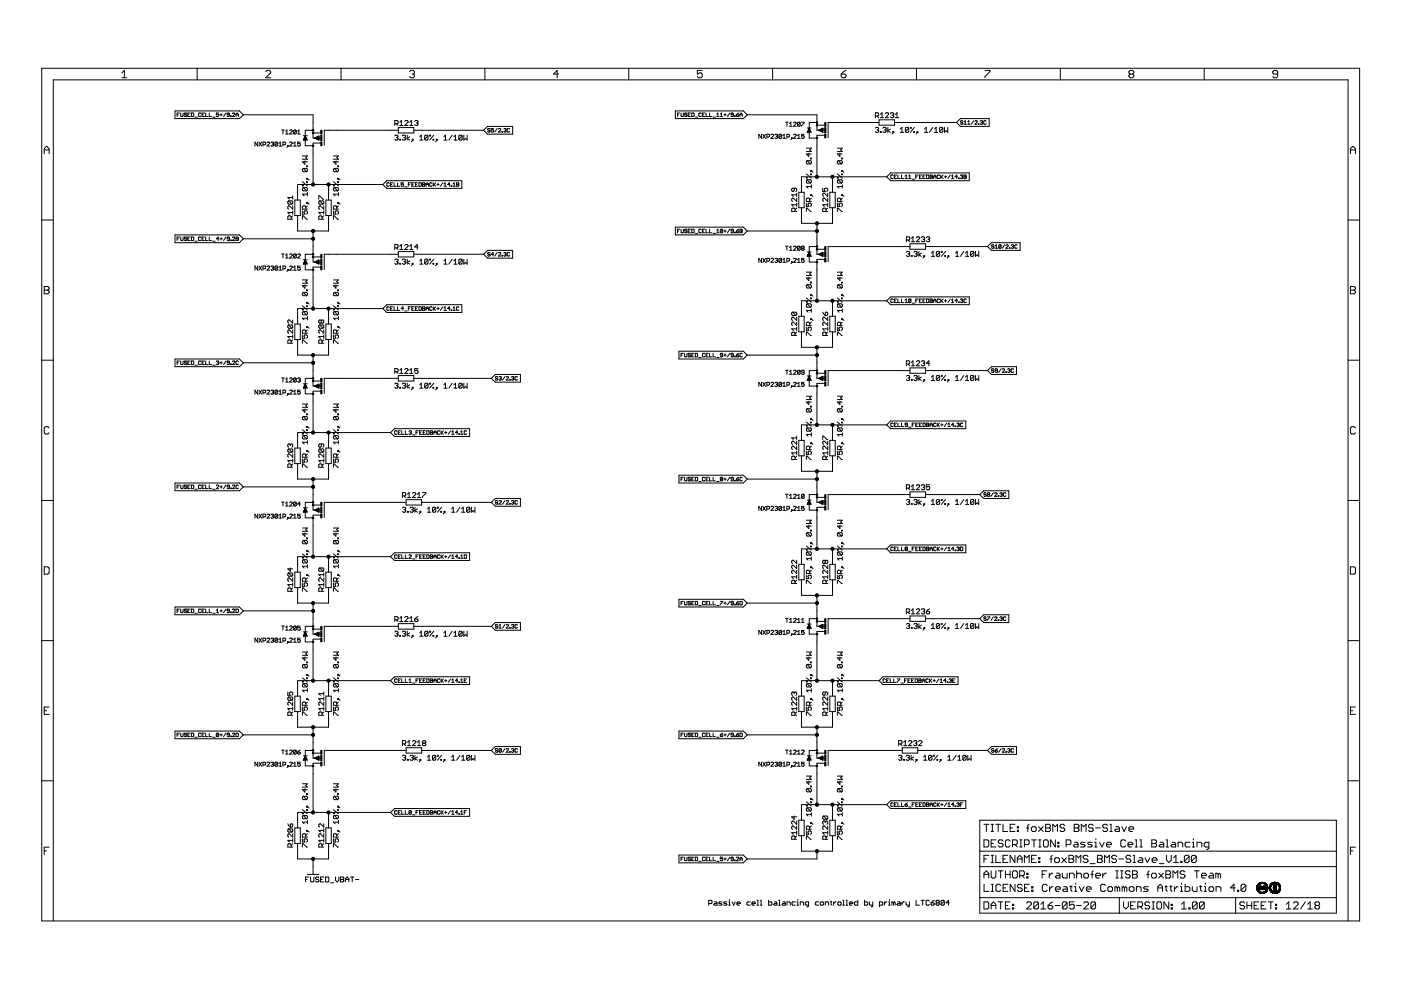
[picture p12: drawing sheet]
<svg xmlns="http://www.w3.org/2000/svg" width="297mm" height="210mm" viewBox="0 0 297 210" stroke-linecap="round" stroke-linejoin="round" font-family="sans-serif">
<g fill="none" stroke="#000" stroke-width=".21">
<path d="M8.8 14.5h279.5v180.8h-279.5zM25.8 15.5l.6-.6v1.6M25.8 16.5h1.1M41.8 14.5v2.4M56.3 15.2l.3-.3h.5l.3 .3v.3l-1.1 1h1.1M72.3 14.5v2.4M86.8 15.2l.3-.3h.5l.3 .3v.3l-.3 .2M87.4 15.7h.2M87.6 15.7l.3 .3v.2l-.3 .3h-.5l-.3-.3M102.8 14.5v2.4M118.4 15.7h-1.1l.8-.8v1.6M133.3 14.5v2.4"/>
<path d="M148.9 14.9h-1.1v.8l.6-.2h.2l.3 .2v.5l-.3 .3h-.5l-.3-.3M163.8 14.5v2.4M178.4 15.7h.7l.3 .3v.2l-.3 .3h-.5l-.2-.3zM179.4 14.9l-.5 .3-.5 .5M194.3 14.5v2.4M208.9 14.9h1v.3l-1 1v.3M224.8 14.5v2.4M239.6 15.7l-.2 .3v.2l.2 .3h.5l.3-.3v-.2l-.3-.3M239.6 15.7l-.2-.2v-.3l.2-.3h.5l.3 .3v.3l-.3 .2M239.6 15.7h.5M255.3 14.5v2.4M270.9 15.7h-.8l-.2-.2v-.3l.2-.3h.5l.3 .3v1l-.3 .3h-.5l-.2-.3"/>
<path d="M9.4 32.6v-1.1l.5-.5 .5 .5v1.1M9.4 31.8h1M37.1 23.5h13.7l.8 .8-.8 .8h-13.7zM37.5 24.3h.3M38.1 24h-.6v.7M38.3 24l.1 .7 .4-.1v-.6M39.6 24.1l-.4-.1-.1 .2 .3 .1 .2 .3-.2 .1-.3-.1M39.8 24.3h.3M40.3 24h-.5v.7h.5M40.6 24l.5 .1-.1 .6h-.4zM41.3 24.8h.5M42.6 24.1l-.1-.1-.4 .1v.5l.1 .1 .4-.1"/>
<path d="M42.8 24.3h.3M43.3 24h-.5v.7h.5M43.6 24v.7h.5M44.4 24v.7h.5M45.1 24.8h.5M46.4 24h-.5v.3l.3-.1 .2 .4-.2 .1-.3-.1M46.6 24.3h.5M46.9 24.1v.5M47.9 24l-.5 .7M48.6 24.3l-.4-.1 .1-.2 .3 .1v.5l-.1 .1-.3-.1M48.9 24.6l.1 .1zM49.3 24.1l.1-.1 .4 .1-.5 .6h.5"/>
<path d="M50 24.7v-.5l.3-.2 .2 .2v.5M50 24.3h.5M51.6 24.3h14.8v5h1.6M54.6 30.1v.9l-.5-.9v.9M54.9 30.1l.6 .9M55.5 30.1l-.6 .9M55.8 30.7h.4l.1-.4-.1-.2h-.4v.9M56.6 30.3l.1-.2 .5 .2-.6 .7h.6M57.4 30.3l.5-.2 .1 .2-.1 .2M57.7 30.5h.2M57.9 30.5l.1 .2-.1 .3-.5-.2M58.9 30.3l-.5-.2-.1 .2v.5"/>
<path d="M58.9 30.3v.5l-.2 .2-.4-.2M58.9 30.3l-.6 .5M59.1 30.4l.3-.3v.9M59.1 31h.6M59.7 27.6h.6M60 27.6v.8M60 30.7h.4l.2-.2-.2-.4h-.4v.9M60.6 27.8l.2-.2v.8M60.6 28.4h.5M61 30.8l.1 .2zM61.1 31l-.3 .3M61.4 27.7l.2-.1 .4 .1-.6 .7h.6"/>
<path d="M61.4 30.3l.2-.2 .4 .2-.6 .7h.6M62.3 30.4l.2-.3v.9M62.3 31h.5M62.8 27.7v.6l-.1 .1-.4-.1M62.8 27.7l-.1-.1-.4 .1v.6M62.8 27.7l-.5 .6M63.1 28.4h.6M63.1 27.8l.3-.2v.8M63.7 30.1h-.6v.4l.3-.1 .3 .1-.2 .5-.4-.2M64.1 39.2h.2v.2h-.2zM64.1 38.5l1.1 .9M64.1 33.1h1.1l-.4 .3 .4 .4h-1.1"/>
<path d="M64.3 35.7l-.2 .2v.3l.2 .2h.7M64.3 39.8l-.2 .1v.4l.2 .2h.7M64.3 35.7h.7l.2 .2v.3l-.2 .2M64.3 39.8h.7l.2 .1v.4l-.2 .2M64.3 39.8l.7 .7M64.3 35.7l.7 .7M64.3 28.8h.9M64.3 29.6h.8M64.4 29.5h.7M64.5 29.4h.5M64.5 29.2h.4M64.6 29.1h.3"/>
<path d="M64.6 34.1v.7l-.5-.5h1.1M64.7 29h.1M64.7 28.9l.5 .8h-.9zM64.7 28.8l-.4 .9M65 35.2h.2v.1h-.2zM65 37.8h.2v.2h-.2zM65 38.5h.2v.2h-.2zM65.2 37.8l.3 .4M66.4 27.6h-1.7v3.3h1.7M66.4 28.2h1.6M66.8 29.2h.8M67 29.4h.6"/>
<path d="M67.1 29.1h.5M67.3 29.5h.3M67.4 29h.2M67.5 29.6h.1M67.6 28.9v.8M67.6 28.9l-.9 .4 .9 .4M67.6 28.9l-.8 .4 .8 .4M68 30.3h-1.6v8.8M69.7 39.1v3.3M70.7 39.2h.2v.2h-.2zM70.7 33.1h1.1l-.4 .3 .4 .4h-1.1M70.7 38.5l1.1 .9"/>
<path d="M70.9 35.7l-.2 .2v.3l.2 .2h.7M70.9 39.8l-.2 .1v.4l.2 .2h.7M70.9 35.7h.7l.2 .2v.3l-.2 .2M70.9 39.8h.7l.2 .1v.4l-.2 .2M70.9 39.8l.7 .7M70.9 35.7l.7 .7M71.2 34.1v.7l-.5-.5h1.1M71.6 35.2h.2v.1h-.2zM71.6 37.8h.2v.2h-.2zM71.6 38.5h.2v.2h-.2zM71.8 37.8l.3 .4M81.2 39.1h-18.1v3.3"/>
<path d="M81.2 39.1l.8-.8h15.9v1.6h-15.9zM82.5 38.9h-.5v.5l.1 .1 .4-.1M82.8 39.1h.2M83.3 38.8h-.5v.7h.5M83.5 38.8v.7h.6M83.7 26.2h.5l.2-.1v-.4l-.2-.2h-.5v1.1M83.7 28.8l.2-.1h.3l.2 .1-.2 .4M84 29.2h.2M84 26.2l.4 .4M84.2 29.2l.2 .2-.2 .3h-.3l-.2-.2M84.3 38.8v.7h.5M84.5 27.1h3.2v1.1h-3.2z"/>
<path d="M84.5 27.6h-15.8v3.2M84.8 29.5h.1v.2h-.1zM84.8 25.9l.3-.4v1.1M84.8 26.6h.6M85.3 28.8l.1-.1h.4l.2 .1-.2 .4M85.6 38.8h-.6v.3l.3-.1 .3 .1-.2 .4-.4-.1M85.6 29.2h.2M85.8 29.2l.2 .2-.2 .3h-.4l-.1-.2M85.8 25.7l.2-.2h.3l.2 .2v.2l-.7 .7h.7M85.8 39.6h.5M86.3 28.7v1M86.6 39.1h.2"/>
<path d="M86.9 29l-.6 .4 .6 .3M86.9 25.9l.3-.4v1.1M86.9 26.6h.7M87.1 38.8h-.5v.7M87.3 39.1h.3M87.4 29.5h.2v.2h-.2zM87.6 29.7l-.4 .4M87.7 27.6h14.8M87.8 38.8h-.5v.7h.5M87.9 25.7l.2-.2h.4l.1 .2-.1 .4M88.1 39.1h.2M88.3 26.1h.2"/>
<path d="M88.5 26.1l.1 .1-.1 .4h-.4l-.2-.2M88.6 38.8h-.5v.7h.5M88.8 38.8l.5 .1-.1 .6h-.4zM89 29l.3-.3v1M89 29.7h.7M89.6 38.8l.5 .1-.1 .6h-.4zM89.6 39.1h.4M90.3 39.5v-.5l.3-.2 .2 .2v.5M90.3 39.1h.5M90.7 28.8l-.1-.1h-.4l-.2 .1v.7M90.7 28.8v.7l-.1 .2h-.4l-.2-.2M90.7 28.8l-.7 .7"/>
<path d="M91.1 28.7h.2v.1h-.2zM91.6 38.9h-.5v.5l.1 .1 .4-.1M91.8 29.5h.2v.2h-.2zM91.9 38.8v.7M92 28.7l-.9 1M92 39.1l.4 .4M92.4 38.8l-.5 .4M92.5 29.5h.2v.2h-.2zM92.6 39.1h.5M92.7 29.7l-.4 .4M92.9 38.9v.5M93.9 38.8l-.5 .7"/>
<path d="M94.1 29l.3-.3v1M94.1 29.7h.7M94.1 39l.3-.2v.7M94.1 39.5h.5M95.4 39.1h-.5l.4-.3v.7M95.7 39.4l.1 .1zM95.9 28.7l-.7 1M96 39l.3-.2v.7M96 39.5h.5M96.2 29l.4-.3v1M96.2 29.7h.7M96.8 38.8l.5 .1-.1 .6h-.4z"/>
<path d="M96.8 39.1h.4M98 28.8l-.2-.1h-.3l-.2 .1v.7M98 28.8v.7l-.2 .2h-.3l-.2-.2M98 28.8l-.7 .7M98.3 28.7v1l.4-.3 .3 .3v-1M103.4 26.8h5.3v1.6h-5.3l-.9-.8zM103.9 27.4l-.1-.2-.4 .2 .1 .2 .4 .1-.1 .3-.4-.1M104.6 27.2h-.5v.4l.3-.1 .2 .1-.1 .4-.4-.1M105.4 27.2l-.5 .8M105.7 27.4l.1-.2 .4 .2-.5 .6h.5M106.4 27.9l.2 .1zM106.8 27.4l.4-.2 .1 .2-.1 .2"/>
<path d="M107 27.6h.2M107.2 27.6l.1 .1-.1 .3-.4-.1M108.1 27.4l-.2-.2-.4 .2 .2 .6 .4-.1M143.2 23.5h14.4l.8 .8-.8 .8h-14.4zM143.6 24.3h.3M144.1 24h-.5v.7M144.4 24l.1 .7 .4-.1v-.6M145.6 24.1l-.3-.1-.2 .2 .4 .1 .1 .3-.1 .1-.4-.1M145.9 24.3h.3M146.4 24h-.5v.7h.5M146.7 24l.5 .1-.2 .6h-.3zM147.4 24.8h.5"/>
<path d="M148.7 24.1l-.2-.1-.3 .1 .1 .6 .4-.1M148.9 24.3h.3M149.4 24h-.5v.7h.5M149.7 24v.7h.5M150.5 24v.7h.4M151.2 24.8h.5M152 24.7h.5M152 24.2l.2-.2v.7M152.7 24.7h.5M152.7 24.2l.3-.2v.7M153.5 24.3h.5M153.7 24.1v.5"/>
<path d="M154.7 24l-.5 .7M155.5 24.3l-.5-.1 .1-.2 .4 .1v.5l-.1 .1-.4-.1M155.7 24.6l.2 .1zM156.1 24.3h.4l.1 .3-.3 .1zM156.6 24l-.5 .3M156.9 24.3h.5M156.9 24.7v-.5l.2-.2 .3 .2v.5M158.4 24.3h14.8v3.3h1.7M161.5 28.5v.8l-.6-.8v.8M161.7 28.5l.6 .8M162.3 28.5l-.6 .8M162.6 29h.4l.2-.1-.2-.4h-.4v.8"/>
<path d="M163.4 28.6l.2-.1 .4 .1-.6 .7h.6M164.3 28.6l.4-.1 .1 .1-.1 .3M164.6 28.9h.1M164.7 28.9l.1 .1-.1 .3-.4-.1M165.7 28.6v.6l-.1 .1-.5-.1M165.7 28.6l-.4-.1-.2 .7M165.7 28.6l-.6 .6M166 28.8l.3-.3v.8M166 29.3h.6M166.5 25.9h.6M166.8 25.9v.9M166.8 29h.5l.1-.1-.1-.4h-.5v.8"/>
<path d="M167.4 26.2l.3-.3v.9M167.4 26.8h.6M167.8 29.2l.2 .1zM168 29.3l-.3 .3M168.2 26.1l.2-.2 .4 .2-.6 .7h.6M168.2 28.6l.2-.1 .4 .1-.6 .7h.6M168.4 39.9v.5l-.2 .2-.3-.2v-.3l.1-.2h.7l.2 .2-.2 .5M169.1 28.8l.3-.3v.8M169.1 29.3h.6M169.7 26.1l-.6 .5M169.7 26.1l-.2-.2-.4 .2v.5M169.7 26.1l-.2 .7-.4-.2"/>
<path d="M169.9 25.9h.6l-.6 .9M170.5 28.5h-.6v.4l.3-.1 .3 .1-.1 .4-.5-.1M171 37.6h.1v.2h-.1zM171 36.9l1 .9M171 31.4h1l-.3 .4 .3 .3h-1M171.1 34.1l-.1 .1v.4l.1 .2h.7M171.1 38.1l-.1 .2v.4l.1 .1h.7M171.1 34.1h.7l.2 .1v.4l-.2 .2M171.1 38.1h.7l.2 .2v.4l-.2 .1M171.1 38.1l.7 .7M171.1 34.1l.7 .7M171.2 27.1h.8"/>
<path d="M171.2 27.9h.7M171.3 27.8h.6M171.4 27.6h.4M171.4 27.5h.3M171.5 32.5v.7l-.5-.6h1M171.5 27.4h.2M171.6 27.2h.1M171.6 27.1l-.4 .9M171.6 27.2l.4 .8h-.8zM171.8 33.5h.2v.2h-.2zM171.8 36.2h.2v.2h-.2zM171.8 36.9h.2v.2h-.2z"/>
<path d="M172 39.2v.7M172 39.5h-1l.3 .4M172 36.2l.4 .3M173.2 26h-1.6v3.3h1.6M173.2 26.5h1.7M173.7 27.6h.8M173.8 27.5h.7M173.9 27.8h.6M174.1 27.4h.4M174.2 27.9h.3M174.4 27.2h.1M174.4 39.9v.7h.6l-.2-.4 .2-.3 .5 .2v.3l-.2 .2"/>
<path d="M174.5 27.2v.8M174.5 27.2l-1 .4 1 .4M174.5 27.2l-.9 .4 .9 .4M174.9 28.7h-1.7v8.8M176.5 37.5v3.3M177.5 37.6h.2v.2h-.2zM177.5 31.4h1.1l-.4 .4 .4 .3h-1.1M177.5 36.9l1.1 .9M177.7 38.1h.7l.2 .2v.4l-.2 .1M177.7 34.1l-.2 .1v.4l.2 .2h.7M177.7 38.1l-.2 .2v.4l.2 .1h.7M177.7 34.1h.7l.2 .1v.4l-.2 .2"/>
<path d="M177.7 38.1l.7 .7M177.7 34.1l.7 .7M178.1 32.5v.7l-.6-.6h1.1M178.4 33.5h.2v.2h-.2zM178.4 36.2h.2v.2h-.2zM178.4 36.9h.2v.2h-.2zM178.6 39.2v.7M178.6 39.5h-1.1l.4 .4M178.6 36.2l.3 .3M185.6 27.2l.2-.2h.3l.2 .2-.2 .3M185.6 24.6h.5l.2-.2-.2-.5h-.5v1.1M185.9 27.5h.2"/>
<path d="M185.9 24.6l.4 .4M186.1 27.5l.2 .2-.2 .4h-.3l-.2-.2M186.4 26h-10.8v3.2M186.4 25.4h3.3v1.1h-3.3zM186.6 27.9h.2v.2h-.2zM186.6 24.3l.4-.4v1.1M186.6 25h.7M187.2 27.2l.5-.2 .2 .2-.2 .3M187.5 27.5h.2M187.7 27.5l.2 .2-.2 .4-.5-.2M187.7 24.1l.2-.2h.3l.2 .2v.2l-.7 .7h.7M188 37.5h-18.1v3.3"/>
<path d="M188.2 27v1.1M188.8 27.4l-.6 .3 .6 .4M188.8 24.1l.2-.2h.3l.2 .2-.2 .3M188.8 36.7h16.7v1.6h-16.7l-.8-.8zM189.1 24.4h.2M189.3 27.9h.2v.2h-.2zM189.3 24.4l.2 .2-.2 .4-.5-.2M189.4 37.2l-.1-.1-.4 .1v.5l.1 .2 .4-.2M189.5 28.1l-.4 .3M189.6 37.5h.3M189.7 26h13.1M189.8 25h.7"/>
<path d="M189.8 24.3l.4-.4v1.1M190.1 37.1h-.5v.8h.5M190.4 37.1v.8h.5M190.9 27.4l.3-.4v1.1M190.9 28.1h.7M191.1 37.1v.8h.5M191.9 37.9h.5M191.9 37.4l.3-.3v.8M192.6 37.9h.5M192.6 37.4l.3-.3v.8M192.7 27.2l-.2-.2h-.4l-.1 .2v.7M192.7 27.2v.7l-.2 .2h-.4l-.1-.2"/>
<path d="M192.7 27.2l-.7 .7M193 27h.2v.2h-.2zM193.4 38h.5M193.7 27.9h.2v.2h-.2zM193.9 27l-.9 1.1M194.2 37.5h.2M194.4 27.9h.2v.2h-.2zM194.6 28.1l-.4 .3M194.7 37.1h-.5v.8M194.9 37.5h.3M195.4 37.1h-.5v.8h.5M195.7 37.5h.2"/>
<path d="M196 28.1h.7M196 27.4l.4-.4v1.1M196.2 37.1h-.5v.8h.5M196.4 37.1l.5 .1-.1 .7h-.4zM197.2 37.1l.5 .1-.1 .7h-.4zM197.2 37.5h.4M197.8 27l-.7 1.1M198 37.9v-.5l.2-.3 .3 .3v.5M198 37.5h.5M198.1 27.4l.4-.4v1.1M198.1 28.1h.7M199.2 37.2l-.1-.1-.4 .1 .1 .7 .4-.2"/>
<path d="M199.5 37.1v.8M199.6 37.5l.4 .4M199.9 27.2l-.2-.2h-.3l-.2 .2v.7M199.9 27.2v.7l-.2 .2h-.3l-.2-.2M199.9 27.2l-.7 .7M200 37.1l-.5 .5M200.2 37.5h.5M200.3 27v1.1l.3-.4 .4 .4v-1.1M200.5 37.2v.5M201.5 37.1l-.5 .8M201.7 37.9h.5M201.7 37.4l.3-.3v.8"/>
<path d="M202.8 26l.8-.9h6.1v1.7h-6.1zM203 37.5h-.5l.4-.4v.8M203.2 37.7l.2 .2zM203.6 37.2l.4-.1 .1 .1-.1 .3M203.9 37.5h.1M204 37.5l.1 .1-.1 .3-.4-.2M204.2 25.7l-.2-.1-.3 .1 .1 .3 .4 .1-.2 .3-.3-.2M204.4 37.1l.5 .1-.1 .7h-.4zM204.4 37.5h.4M204.4 26.4h.5M204.4 25.8l.3-.2v.8M205.2 25.8l.2-.2v.8"/>
<path d="M205.2 26.4h.5M206.4 25.6l-.5 .8M206.7 25.7l.1-.1 .4 .1-.5 .7h.5M207.4 26.2l.2 .2zM207.8 25.7l.4-.1 .1 .1-.1 .3M208.1 26h.1M208.2 26l.1 .1-.1 .3-.4-.2M209.1 25.7l-.1-.1-.4 .1 .1 .7 .4-.2M286.3 31.8h1.1M286.3 32.6v-1.1l.6-.5 .5 .5v1.1M8.8 46.7h2.5M37.1 49.8h13.7l.8 .8-.8 .9h-13.7z"/>
<path d="M37.5 50.6h.3M38.1 50.2h-.6v.8M38.3 50.2l.1 .8 .4-.1v-.7M39.6 50.4l-.2-.2-.3 .2 .5 .5-.2 .1-.3-.1M39.8 50.6h.3M40.3 50.2h-.5v.8h.5M40.6 50.2l.5 .2-.1 .6h-.4zM41.3 51.1h.5M42.6 50.4l-.1-.2-.4 .2v.5l.1 .1 .4-.1M42.8 50.6h.3M43.3 50.2h-.5v.8h.5M43.6 50.2v.8h.5"/>
<path d="M44.4 50.2v.8h.5M45.1 51.1h.5M46.4 50.6h-.5l.3-.4v.8M46.6 50.6h.5M46.9 50.4v.5M47.9 50.2l-.5 .8M48.6 50.6l-.4-.1 .1-.3 .3 .2v.5l-.1 .1-.3-.1M48.9 50.9l.1 .1zM49.3 50.4l.1-.2 .4 .2-.5 .6h.5M50 50.2l.5 .2-.1 .6h-.4zM50 50.6h.4M51.6 50.6h14.8"/>
<path d="M54.6 56.4v.9l-.5-.9v.9M54.9 56.4l.6 .9M55.5 56.4l-.6 .9M55.8 57h.4l.1-.4-.1-.2h-.4v.9M56.6 56.6l.1-.2 .5 .2-.6 .7h.6M57.4 56.6l.5-.2 .1 .2-.1 .2M57.7 56.8h.2M57.9 56.8l.1 .2-.1 .3-.5-.2M58.9 56.6l-.5-.2-.1 .2v.5M58.9 56.6v.5l-.2 .2-.4-.2M58.9 56.6l-.6 .5M59.1 56.7l.3-.3v.9"/>
<path d="M59.1 57.3h.6M59.7 53.8h.6M60 53.8v.9M60 57h.4l.2-.2-.2-.4h-.4v.9M60.6 54.1l.2-.3v.9M60.6 54.7h.5M61 57.1l.1 .2zM61.1 57.3l-.3 .3M61.2 42.6l-.2 .2v.3l.2 .2h.7M61.2 42.6h.7l.2 .2v.3l-.2 .2M61.2 42.6l.7 .7M61.4 54l.2-.2 .4 .2-.6 .7h.6"/>
<path d="M61.4 56.6l.2-.2 .4 .2-.6 .7h.6M61.7 46.5v-.5l-.1-.2h-.4l-.2 .2v.5h1.1M62.1 43.6v.7l-.7-.7-.4 .2v.4l.2 .1M62.1 41.5v.7M62.1 44.7v.7M62.1 45.8l-.4 .3M62.1 45.1h-1.1l.4 .3M62.1 41.9h-1.1l.4 .3M62.3 56.7l.2-.3v.9M62.3 57.3h.5M62.5 42.4h1.2v3.3h-1.2zM62.8 54v.6l-.1 .1-.4-.1"/>
<path d="M62.8 54l-.4-.2-.1 .2v.6M62.8 54l-.5 .6M63.1 45.7v3.3h6.6v-3.3M63.1 54l.1-.2 .5 .2-.6 .7h.6M63.7 56.4h-.6v.4l.4-.1 .2 .4-.2 .2-.4-.2M64.1 44.7v.7h.5l-.1-.3 .1-.4h.4l.2 .2v.3l-.2 .2M64.1 46.5v-.7h.2l.7 .7h.2M64.1 59.4h1.1l-.4 .3 .4 .3h-1.1M64.3 55.1h.9M64.4 55.9h.7M64.4 55.8h.6M64.5 55.6h.5"/>
<path d="M64.6 55.5h.3M64.6 55.4h.2M64.7 55.2h.1M64.7 55.1l-.4 .9M64.7 55.1l.5 .9h-.9zM64.8 44.3v-.5l-.2-.2h-.3l-.2 .2v.5h1.1M65 42.9h.2v.2h-.2zM65.2 40.8v.7M65.2 43.6l-.4 .4M65.2 42.9l.3 .4M65.2 41.2h-1.1l.4 .3M66.4 53.9h-1.7v3.3h1.7"/>
<path d="M66.4 49v6.6h1.6M66.4 54.5h1.6M66.9 55.6h.7M66.9 55.5h.7M67.2 55.4h.4M67.2 55.8h.4M67.5 55.9h.1M67.5 55.2h.1M67.6 42.2v-.7l1 .7M67.6 55.1v.9M67.6 55.1l-.9 .5 .9 .4M67.6 55.1l-.8 .5 .8 .4"/>
<path d="M67.8 42.6l.7 .7M67.8 42.6h.7l.1 .2v.3l-.1 .2M67.8 42.6l-.2 .2v.3l.2 .2h.7M68 56.6h-1.6v8.8M68.3 46.5v-.5l-.2-.2h-.3l-.2 .2v.5h1M68.6 43.6v.7l-.7-.7-.3 .2v.4l.2 .1M68.6 44.7v.7M68.6 45.1h-1l.3 .3M68.6 45.8l-.3 .3M69.1 42.4h1.1v3.3h-1.1zM70.7 44.7v.7h.5l-.1-.3 .1-.4h.4l.2 .2v.3l-.2 .2M70.7 46.5v-.7l1.1 .7"/>
<path d="M70.7 59.4h1.1l-.4 .3 .4 .3h-1.1M71.4 44.3v-.5l-.2-.2h-.3l-.2 .2v.5h1.1M71.6 42.9h.2v.2h-.2zM71.8 40.8v.7M71.8 43.6l-.4 .4M71.8 41.2h-1.1l.4 .3M71.8 42.9l.3 .4M83.7 52.6h.5l.2-.2v-.4l-.2-.2h-.5v1.1M83.7 55.1l.2-.2h.3l.2 .2-.2 .4M84 55.5h.2M84 52.6l.4 .3M84.2 55.5l.2 .1-.2 .4h-.3l-.2-.2"/>
<path d="M84.5 53.3h3.2v1.2h-3.2zM84.5 53.9h-15.8v3.2M84.8 55.8h.1v.2h-.1zM84.8 52.2l.3-.4v1.1M84.8 52.9h.6M85.3 55.1l.1-.2h.4l.2 .2-.2 .4M85.6 55.5h.2M85.8 55.5l.2 .1-.2 .4h-.4l-.1-.2M85.8 52l.2-.2h.3l.2 .2v.2l-.7 .7h.7M86.3 54.9v1.1M86.9 55.3l-.6 .3 .6 .4M86.9 52.2l.3-.4v1.1"/>
<path d="M86.9 52.9h.7M87.4 55.8h.2v.2h-.2zM87.6 56l-.4 .3M87.7 53.9h14.8M88.6 52.4h-.7l.6-.6v1.1M89 55.3l.3-.4v1.1M89 56h.7M90.7 55.1l-.1-.2h-.4l-.2 .2v.7M90.7 55.1v.7l-.1 .2h-.4l-.2-.2M90.7 55.1l-.7 .7M91.1 54.9h.2v.2h-.2zM91.8 55.8h.2v.2h-.2z"/>
<path d="M92 54.9l-.9 1.1M92.5 55.8h.2v.2h-.2zM92.7 56l-.4 .3M94.1 55.3l.3-.4v1.1M94.1 56h.7M95.9 54.9l-.7 1.1M96.2 55.3l.4-.4v1.1M96.2 56h.7M98 55.1l-.2-.2h-.3l-.2 .2v.7M98 55.1v.7l-.2 .2h-.3l-.2-.2M98 55.1l-.7 .7M98.3 54.9v1.1l.4-.4 .3 .4v-1.1"/>
<path d="M103.4 53.1h5.3v1.6h-5.3l-.9-.8zM103.9 53.7l-.1-.2-.4 .2 .1 .2 .4 .1-.1 .3-.4-.1M104.6 53.9h-.5l.4-.4v.8M105.4 53.5l-.5 .8M105.7 53.7l.1-.2 .4 .2-.5 .6h.5M106.4 54.2l.2 .1zM106.8 53.7l.4-.2 .1 .2-.1 .2M107 53.9h.2M107.2 53.9l.1 .1-.1 .3-.4-.1M108.1 53.7l-.2-.2-.4 .2 .2 .6 .4-.1M143.2 48.2h14.4l.8 .8-.8 .8h-14.4zM143.6 49h.3"/>
<path d="M144.1 48.6h-.5v.8M144.4 48.6l.1 .8 .4-.2v-.6M145.6 48.7l-.1-.1-.4 .1 .2 .3 .3 .1-.1 .3-.4-.2M145.9 49h.3M146.4 48.6h-.5v.8h.5M146.7 48.6l.5 .1-.2 .7h-.3zM147.4 49.5h.5M148.7 48.7l-.2-.1-.3 .1v.5l.1 .2 .4-.2M148.9 49h.3M149.4 48.6h-.5v.8h.5M149.7 48.6v.8h.5M150.5 48.6v.8h.4"/>
<path d="M151.2 49.5h.5M152 48.9l.2-.3v.8M152 49.4h.5M153.2 48.7l-.1-.1-.4 .1v.5M153.2 48.7v.5l-.1 .2-.4-.2M153.2 48.7l-.5 .5M153.5 49h.5M153.7 48.7v.5M154.7 48.6l-.5 .8M155.5 49l-.5-.1 .1-.3 .4 .1v.5l-.1 .2-.4-.2M155.7 49.2l.2 .2zM156.1 49h.4l.1 .2-.3 .2z"/>
<path d="M156.6 48.6l-.5 .4M156.9 48.6l.5 .1-.2 .7h-.3zM156.9 49h.3M158.4 49h14.8M161.5 54.8v.8l-.6-.8v.8M161.7 54.8l.6 .8M162.3 54.8l-.6 .8M162.6 55.4h.4l.2-.2-.2-.4h-.4v.8M163.4 54.9l.2-.1 .4 .1-.6 .7h.6M164.3 54.9l.4-.1 .1 .1-.1 .3M164.6 55.2h.1M164.7 55.2l.1 .2-.1 .2-.4-.1"/>
<path d="M165.7 54.9l-.6 .6M165.7 54.9l-.1-.1-.5 .1v.6M165.7 54.9v.6l-.1 .1-.5-.1M166 55.1l.3-.3v.8M166 55.6h.6M166.5 52.2h.6M166.8 52.2v.9M166.8 55.4h.5l.1-.5-.6-.1v.8M167.4 52.5l.3-.3v.9M167.4 53.1h.6M167.8 55.5l.2 .1zM168 55.6l-.3 .3"/>
<path d="M168.2 52.3l.2-.1 .4 .1-.6 .8h.6M168.2 54.9l.2-.1 .4 .1-.6 .7h.6M168.6 44.8v-.5l-.2-.2-.5 .2v.5h1M168.9 42v.7l-.7-.7-.3 .2v.3l.1 .2M168.9 41.3h-1l.3 .4M168.9 41v.7M168.9 43.1v.7M168.9 44.1l-.3 .4M168.9 43.4h-1l.3 .4M169.1 55.1l.3-.3v.8M169.1 55.6h.6M169.4 40.8h1.1v3.2h-1.1z"/>
<path d="M169.7 52.3l-.2-.1-.4 .1v.6M169.7 52.3l-.2 .8-.4-.2M169.7 52.3l-.6 .6M169.9 44v3.3h6.6v-3.3M170.1 52.6l-.2-.1 .2-.3 .4 .1-.1 .3M170.1 52.6l-.2 .2 .2 .3 .4-.2-.1-.3M170.1 52.6h.3M170.5 54.8h-.6v.4l.3-.1 .3 .1-.1 .4-.5-.1M171 43.1v.7h.5l-.2-.4 .2-.3 .5 .1v.4l-.2 .2M171 44.8v-.7l1 .7M171 57.7h1l-.3 .4 .3 .3h-1M171.2 53.4h.8"/>
<path d="M171.2 54.3h.8M171.2 54.2h.7M171.3 54h.5M171.4 53.9h.4M171.4 53.8h.3M171.5 58.8v.7l-.5-.6h1M171.5 53.6h.1M171.6 53.5l.4 .8h-.8zM171.6 53.4l-.4 .9M171.7 42.7v-.5l-.2-.2h-.4l-.1 .2v.5h1M171.8 41.3h.2v.2h-.2zM171.8 59.8h.2v.2h-.2z"/>
<path d="M172 42l-.3 .4M172 41.3l.4 .4M173.2 47.3v6.6h1.7M173.2 52.3h-1.6v3.3h1.6M173.2 52.9h1.7M173.9 54h.6M173.9 53.8h.6M174.1 54.2h.4M174.2 53.6h.3M174.4 54.3h.1M174.5 53.5v.8M174.5 53.5l-1 .4 1 .4"/>
<path d="M174.5 53.5l-.9 .4 .9 .4M174.9 55h-1.7v8.8M175.1 44.8v-.5l-.1-.2h-.4l-.2 .2v.5h1.1M175.5 41v.7l-.7-.7-.4 .1 .2 .6M175.5 42v.7l-.7-.7-.4 .2 .2 .5M175.5 43.1v.7M175.5 43.4h-1.1l.4 .4M175.5 44.1l-.4 .4M175.9 40.8h1.2v3.2h-1.2zM177.5 43.1v.7h.6l-.2-.4 .2-.3h.3l.2 .1v.4l-.2 .2M177.5 44.8v-.7l1.1 .7M177.5 57.7h1.1l-.4 .4 .4 .3h-1.1"/>
<path d="M178.1 58.8v.7l-.6-.6h1.1M178.2 42.7v-.5l-.1-.2h-.4l-.2 .2v.5h1.1M178.4 41.3h.2v.2h-.2zM178.4 59.8h.2v.2h-.2zM178.6 42l-.4 .4M178.6 41.3l.3 .4M192.2 50.9h.5l.2-.2v-.3l-.2-.2h-.5v1M192.2 53.5l.1-.2h.4l.2 .2-.2 .3M192.5 53.8h.2M192.5 50.9l.4 .3M192.7 53.8l.2 .2-.2 .4h-.4l-.1-.2M192.9 52.3h-17.3v3.2"/>
<path d="M192.9 51.7h3.3v1.2h-3.3zM193.2 54.2h.2v.2h-.2zM193.2 50.5l.4-.3v1M193.2 51.2h.7M193.8 53.5l.1-.2h.4l.2 .2-.2 .3M194.1 53.8h.2M194.3 53.8l.2 .2-.2 .4h-.4l-.1-.2M194.3 50.4l.2-.2h.3l.2 .2v.1l-.7 .7h.7M194.8 53.3v1.1M195.3 50.4l.2-.2h.4l.1 .2-.1 .3M195.3 53.7l-.5 .3 .5 .4M195.7 50.7h.2"/>
<path d="M195.9 50.7l.1 .2-.1 .3h-.4l-.2-.1M195.9 54.2h.1v.2h-.1zM196 54.4l-.3 .3M196.2 52.3h13.2M196.4 50.4l.2-.2h.3l.2 .2-.2 .3M196.8 50.7h.1M196.9 50.7l.2 .2-.2 .3h-.3l-.2-.1M197.5 53.7l.3-.4v1.1M197.5 54.4h.7M199.2 53.5l-.1-.2h-.4l-.2 .2v.7M199.2 53.5v.7l-.1 .2h-.4l-.2-.2M199.2 53.5l-.7 .7"/>
<path d="M199.6 53.3h.1v.2h-.1zM200.3 54.2h.2v.2h-.2zM200.5 53.3l-.9 1.1M201 54.2h.2v.2h-.2zM201.2 54.4l-.4 .3M202.6 53.7l.3-.4v1.1M202.6 54.4h.7M204.3 53.3l-.7 1.1M204.7 53.7l.4-.4v1.1M204.7 54.4h.7M206.5 53.5l-.7 .7M206.5 53.5l-.2-.2h-.4l-.1 .2v.7"/>
<path d="M206.5 53.5v.7l-.2 .2h-.4l-.1-.2M206.8 53.3v1.1l.4-.4 .3 .4v-1.1M209.4 52.3l.8-.8h6.1v1.6h-6.1zM210.7 52l-.3-.1-.2 .3 .4 .1 .1 .2h-.5M211 52.6h.5M211 52.2l.2-.3v.7M212.3 52l-.4-.1-.1 .6M212.3 52v.5h-.5M212.3 52l-.5 .5M213 51.9l-.5 .7M213.3 52l.1-.1 .4 .1-.5 .6h.5M214 52.5l.1 .1z"/>
<path d="M214.4 52l.4-.1 .1 .1-.1 .3M214.7 52.3h.1M214.8 52.3l.1 .1-.1 .2-.4-.1M215.6 52l-.1-.1-.3 .1v.5h.4M285.8 46.7h2.5M8.8 76.4h2.5M9.4 61.5h.7M9.4 60.7h.7l.3 .3v.3l-.3 .2 .3 .3v.2l-.3 .3h-.7zM37.1 76.1h13.7l.8 .8-.8 .8h-13.7zM37.5 76.9h.3M38.1 76.5h-.6v.8M38.3 76.5l.1 .8 .4-.1v-.7"/>
<path d="M39.6 76.7l-.2-.2-.3 .2 .1 .2 .4 .1-.2 .3-.3-.1M39.8 76.9h.3M40.3 76.5h-.5v.8h.5M40.6 76.5l.5 .2-.1 .6h-.4zM41.3 77.4h.5M42.6 76.7l-.1-.2-.4 .2v.5l.1 .1 .4-.1M42.8 76.9h.3M43.3 76.5h-.5v.8h.5M43.6 76.5v.8h.5M44.4 76.5v.8h.5M45.1 77.4h.5M45.9 76.7l.3-.2 .2 .2-.2 .2"/>
<path d="M46.1 76.9h.1M46.2 76.9l.2 .1-.2 .3-.3-.1M46.6 76.9h.5M46.9 76.7v.5M47.9 76.5l-.5 .8M48.6 76.9l-.4-.1 .1-.3 .3 .2v.5l-.1 .1-.3-.1M48.9 77.2l.1 .1zM49.3 76.7l.1-.2 .4 .2-.5 .6h.5M50.5 76.7l-.1-.2-.4 .2 .2 .6 .3-.1M51.6 76.9h14.8M61.2 68.9l-.2 .2 .2 .5h.7M61.2 68.9h.7l.2 .2-.2 .5"/>
<path d="M61.2 68.9l.7 .7M61.7 72.8v-.6l-.1-.1h-.4l-.2 .1v.6h1.1M62.1 70v.7l-.7-.7-.4 .1 .2 .6M62.1 67.8v.7l-.7-.7-.4 .2 .2 .5M62.1 71v.7M62.1 72.1l-.4 .3M62.1 71.4h-1.1l.4 .3M62.5 68.7h1.2v3.3h-1.2zM63.1 72v3.3h6.6v-3.3M64.1 65.5h.2v.2h-.2zM64.1 71v.7h.5l-.1-.3 .1-.4h.4l.2 .2v.3l-.2 .2M64.1 72.8v-.7l1.1 .7"/>
<path d="M64.1 64.8l1.1 .9M64.3 62l-.2 .2v.3l.2 .2h.7M64.3 66.1l-.2 .1v.4l.2 .2h.7M64.3 62h.7l.2 .2v.3l-.2 .2M64.3 66.1h.7l.2 .1v.4l-.2 .2M64.3 66.1l.7 .7M64.3 62l.7 .7M64.6 60.4v.7l-.5-.5h1.1M64.8 70.7v-.6l-.2-.1-.5 .1v.6h1.1M65 61.5h.2v.1h-.2zM65 64.1h.2v.2h-.2zM65 64.8h.2v.2h-.2z"/>
<path d="M65 69.2h.2v.2h-.2zM65.2 67.1v.7M65.2 70l-.4 .3M65.2 69.2l.3 .4M65.2 67.5h-1.1l.4 .3M65.2 64.1l.3 .4M66.4 75.3v6.6h1.6M67.8 68.9h.7l.1 .2-.1 .5M67.8 68.9l-.2 .2v.3l.2 .2h.7M67.8 68.9l.7 .7M68.1 68l.2-.2 .3 .2-.1 .5-.4-.2M68.1 68l-.2-.2-.3 .2v.3l.2 .2 .3-.2"/>
<path d="M68.1 68v.3M68.3 72.8v-.6l-.2-.1-.5 .1v.6h1M68.6 70v.7l-.7-.7-.3 .1v.4l.2 .2M68.6 71v.7M68.6 71.4h-1l.3 .3M68.6 72.1l-.3 .3M69.1 68.7h1.1v3.3h-1.1zM69.7 65.4v3.3M70.7 65.5h.2v.2h-.2zM70.7 71v.7h.5l-.1-.3 .1-.4h.4l.2 .2v.3l-.2 .2M70.7 72.8v-.7l1.1 .7M70.7 64.8l1.1 .9"/>
<path d="M70.9 62l-.2 .2v.3l.2 .2h.7M70.9 66.1l-.2 .1v.4l.2 .2h.7M70.9 62h.7l.2 .2v.3l-.2 .2M70.9 66.1h.7l.2 .1v.4l-.2 .2M70.9 66.1l.7 .7M70.9 62l.7 .7M71.2 60.4v.7l-.5-.5h1.1M71.4 70.7v-.6l-.2-.1h-.3l-.2 .1v.6h1.1M71.6 61.5h.2v.1h-.2zM71.6 64.1h.2v.2h-.2zM71.6 64.8h.2v.2h-.2zM71.6 69.2h.2v.2h-.2z"/>
<path d="M71.8 67.1v.7M71.8 67.5h-1.1l.4 .3M71.8 70l-.4 .3M71.8 69.2l.3 .4M71.8 64.1l.3 .4M81.2 65.4h-18.1v3.3M81.2 65.4l.8-.8h15.9v1.7h-15.9zM82.5 65.2l-.1-.2-.4 .2v.5l.1 .1 .4-.1M82.8 65.4h.2M83.3 65h-.5v.8h.5M83.5 65v.8h.6M83.7 78.8h.5l.2-.1v-.4l-.2-.2h-.5v1.1"/>
<path d="M84 78.8l.4 .4M84.3 65v.8h.5M84.5 79.6h3.2v1.2h-3.2zM84.8 78.5l.3-.4v1.1M84.8 79.2h.6M85.6 65.4h-.6l.4-.4v.8M85.8 78.3l.2-.2h.3l.2 .2v.2l-.7 .7h.7M85.8 65.9h.5M86.6 65.4h.2M86.9 78.5l.3-.4v1.1M86.9 79.2h.7M87.1 65h-.5v.8"/>
<path d="M87.3 65.4h.3M87.8 65h-.5v.8h.5M88.1 65.4h.2M88.6 65h-.5v.8h.5M88.6 78.1h-.7v.6l.4-.2 .3 .2v.3l-.1 .2h-.4l-.2-.2M88.8 65l.5 .2-.1 .6h-.4zM89.6 65l.5 .2-.1 .6h-.4zM89.6 65.4h.4M90.3 65.8v-.5l.3-.3 .2 .3v.5M90.3 65.4h.5M91.6 65.2l-.1-.2-.4 .2 .1 .6 .4-.1M91.9 65v.8"/>
<path d="M92 65.4l.4 .4M92.4 65l-.5 .6M92.6 65.4h.5M92.9 65.2v.5M93.9 65l-.5 .8M94.1 65.8h.5M94.1 65.3l.3-.3v.8M95.4 65.4h-.5l.4-.4v.8M95.7 65.7l.1 .1zM96 65.8h.5M96 65.3l.3-.3v.8M97.3 65.2l-.1-.2-.4 .2v.5l.1 .1 .4-.1"/>
<path d="M105.5 80l-.1-.2-.4 .2 .2 .2 .3 .1-.1 .3-.4-.1M105.8 80l.4-.2 .1 .2-.1 .2M107.1 79.8l-.5 .8M107.3 80l.1-.2 .4 .2-.5 .6h.5M108.4 80l.4-.2 .1 .2-.1 .2M109.7 80l-.1-.2-.4 .2v.5h.5M144 74.5h13.6l.8 .8-.8 .8h-13.6zM144.4 75.3h.3M144.9 74.9h-.5v.8M145.1 74.9l.2 .8 .3-.2v-.6M146.4 75l-.1-.1-.4 .1 .1 .3 .4 .1-.1 .3-.4-.2M146.7 75.3h.2"/>
<path d="M147.2 74.9h-.5v.8h.5M147.4 74.9l.5 .1-.1 .7h-.4zM148.2 75.8h.5M149.4 75l-.1-.1-.4 .1v.5l.2 .2 .3-.2M149.7 75.3h.2M150.2 74.9h-.5v.8h.5M150.5 74.9v.8h.4M151.2 74.9v.8h.5M152 75.8h.5M153.2 75.3l-.5-.1 .1-.3 .4 .1v.5l-.1 .2-.4-.2M153.5 75.3h.5M153.7 75v.5"/>
<path d="M154.7 74.9l-.5 .8M155.5 75.3l-.5-.1 .1-.3 .4 .1v.5l-.1 .2-.4-.2M155.7 75.5l.2 .2zM156.1 75.3h.4l.1 .2-.3 .2zM156.6 74.9l-.5 .4M157.4 75l-.2-.1-.3 .1v.5l.1 .2 .4-.2M158.4 75.3h14.8M166.5 78.5h.6M166.8 78.5v.9M167.4 78.8l.3-.3v.9M167.4 79.4h.6M168 66.2l-.1 .2v.3l.1 .2h.7"/>
<path d="M168 66.2h.7l.2 .2v.3l-.2 .2M168 66.2l.7 .7M168.2 78.7l.2-.2 .4 .2-.6 .7h.6M168.6 71.1v-.5l-.2-.2-.5 .2v.5h1M168.9 68.3v.7l-.7-.7-.3 .2v.3l.1 .2M168.9 67.2v.7l-.7-.7-.3 .2v.4l.1 .1M168.9 69.4v.7M168.9 70.4l-.3 .4M168.9 69.7h-1l.3 .4M169.4 67.1h1.1v3.3h-1.1zM169.7 78.7l-.2-.2-.4 .2v.5M169.7 78.7l-.2 .7-.4-.2"/>
<path d="M169.7 78.7l-.6 .5M169.9 70.4v3.2h6.6v-3.2M170.5 78.9h-.4l-.2-.1 .2-.3 .4 .2v.5l-.1 .2-.5-.2M171 69.4v.7h.5l-.2-.4 .2-.3 .5 .1v.4l-.2 .2M171 63.9h.1v.2h-.1zM171 71.1v-.7l1 .7M171 63.2l1 .9M171.1 60.4l-.1 .1 .1 .6h.7M171.1 64.4l-.1 .2 .1 .5h.7M171.1 60.4h.7l.2 .1v.4l-.2 .2M171.1 64.4h.7l.2 .2v.3l-.2 .2M171.1 64.4l.7 .7"/>
<path d="M171.1 60.4l.7 .7M171.2 79.7h.8M171.5 79.9h.1M171.6 79.7l-.4 .9M171.6 79.8l.4 .8h-.8zM171.7 69v-.5l-.2-.2h-.4l-.1 .2v.5h1M171.8 62.5h.2v.2h-.2zM171.8 63.2h.2v.2h-.2zM171.8 67.6h.2v.2h-.2zM172 65.5v.7M172 68.3l-.3 .4M172 67.6l.4 .3"/>
<path d="M172 65.8h-1l.3 .4M172 62.5l.4 .3M173.2 73.6v6.6h1.7M173.2 78.6h-1.6v3.3h1.6M173.2 79.1h1.7M174.3 79.9h.2M174.4 66.2l.6 .7M174.5 79.8v.8M174.5 79.8l-1 .4 1 .4M174.5 79.8l-.9 .4 .9 .4M175 66.4l.3-.2 .2 .2v.3l-.5 .2zM175.1 71.1v-.5l-.1-.2h-.4l-.2 .2v.5h1.1"/>
<path d="M175.5 68.3v.7l-.7-.7-.4 .2v.3l.2 .2M175.5 67.2v.7l-.7-.7-.4 .2v.4l.2 .1M175.5 69.4v.7M175.5 69.7h-1.1l.4 .4M175.5 70.4l-.4 .4M175.9 67.1h1.2v3.3h-1.2zM176.5 63.8v3.3M177.5 69.4v.7h.6l-.2-.4 .2-.3h.3l.2 .1v.4l-.2 .2M177.5 63.9h.2v.2h-.2zM177.5 71.1v-.7l1.1 .7M177.5 63.2l1.1 .9M177.7 60.4l-.2 .1 .2 .6h.7"/>
<path d="M177.7 64.4l-.2 .2 .2 .5h.7M177.7 60.4h.7l.2 .1-.2 .6M177.7 64.4h.7l.2 .2-.2 .5M177.7 64.4l.7 .7M177.7 60.4l.7 .7M178.2 69v-.5l-.1-.2h-.4l-.2 .2v.5h1.1M178.4 62.5h.2v.2h-.2zM178.4 63.2h.2v.2h-.2zM178.4 67.6h.2v.2h-.2zM178.6 65.5v.7M178.6 65.8h-1.1l.4 .4M178.6 68.3l-.4 .4"/>
<path d="M178.6 67.6l.3 .3M178.6 62.5l.3 .3M188 63.8h-18.1v3.3M188.8 62.9h16.7v1.7h-16.7l-.8-.8zM189.4 63.5l-.1-.1-.4 .1 .1 .7 .4-.2M189.6 63.8h.3M190.1 63.4h-.5v.8h.5M190.4 63.4v.8h.5M191.1 63.4v.8h.5M191.9 63.6l.3-.2v.8M191.9 64.2h.5M192.2 77.2h.5l.2-.2v-.3l-.2-.2h-.5v1.1"/>
<path d="M192.2 79.8l.1-.2h.4l.2 .2-.2 .3M192.5 77.2l.4 .4M192.9 78.6h-17.3v3.2M192.9 78h3.3v1.1h-3.3zM193.1 63.5l-.1 .7-.4-.2M193.1 63.5l-.1-.1-.4 .1v.5M193.1 63.5l-.5 .5M193.2 76.9l.4-.4v1.1M193.2 77.6h.7M193.4 64.3h.5M193.8 79.8l.1-.2h.4l.2 .2-.2 .3M194.2 63.8h.2"/>
<path d="M194.3 76.7l.2-.2h.3l.2 .2v.2l-.7 .7h.7M194.7 63.4h-.5v.8M194.8 79.6v1.1M194.9 63.8h.3M195.3 76.7l.2-.2h.4l.1 .2-.1 .3M195.3 79.9l-.5 .4 .5 .4M195.4 63.4h-.5v.8h.5M195.7 63.8h.2M195.7 77h.2M195.9 77l.1 .2-.1 .4h-.4l-.2-.2M196.2 63.4h-.5v.8h.5M196.2 78.6h13.2"/>
<path d="M196.4 63.4l.5 .1-.1 .7h-.4zM197.1 77h-.7l.5-.5v1.1M197.2 63.4l.5 .1-.1 .7h-.4zM197.2 63.8h.4M197.5 79.9l.3-.3v1.1M198 64.2v-.6l.2-.2 .3 .2v.6M198 63.8h.5M199.2 63.5l-.1-.1-.4 .1 .1 .7 .4-.2M199.2 79.8l-.1-.2h-.4l-.2 .2v.7M199.2 79.8v.7l-.1 .2h-.4l-.2-.2M199.2 79.8l-.7 .7M199.5 63.4v.8"/>
<path d="M199.6 79.6h.1v.2h-.1zM199.6 63.8l.4 .4M200 63.4l-.5 .5M200.2 63.8h.5M200.5 63.5v.5M200.5 79.6l-.9 1.1M201.5 63.4l-.5 .8M201.7 64.2h.5M201.7 63.6l.3-.2v.8M202.6 79.9l.3-.3v1.1M203 63.8h-.5l.4-.4v.8M203.2 64l.2 .2z"/>
<path d="M203.6 63.5l.4-.1 .1 .1-.1 .3M203.9 63.8h.1M204 63.8l.1 .1-.1 .3-.4-.2M204.3 79.6l-.7 1.1M204.7 79.9l.4-.3v1.1M204.9 63.5l-.1-.1-.4 .1v.5l.1 .2 .4-.2M206.5 79.8l-.2-.2h-.4l-.1 .2v.7M206.5 79.8v.7l-.2 .2h-.4l-.1-.2M206.5 79.8l-.7 .7M206.8 79.6v1.1l.4-.4 .3 .4v-1.1M209.4 78.6l.8-.9h5.3v1.7h-5.3zM210.7 78.3l-.1-.1-.4 .1 .2 .3 .3 .1-.1 .3-.4-.2"/>
<path d="M211.5 78.6l-.5-.2 .1-.2 .4 .1v.5l-.1 .2-.4-.2M212.3 78.2l-.5 .8M212.5 78.3l.1-.1 .4 .1-.5 .7h.5M213.3 78.8l.1 .2zM213.6 78.3l.4-.1 .1 .1-.1 .3M213.9 78.6h.1M214 78.6l.1 .1-.1 .3-.4-.2M214.9 78.3l-.1-.1-.4 .1v.5l.1 .2 .4-.2M285.8 76.4h2.5M286.3 61.5h.8M286.3 60.7h.8l.3 .3v.3l-.3 .2 .3 .3v.2l-.3 .3h-.8zM10.4 90.7l-.3-.2h-.5l-.2 .2v1.1l.2 .2h.5l.3-.2"/>
<path d="M54.6 82.7v.9l-.5-.9v.9M54.9 82.7l.6 .9M55.5 82.7l-.6 .9M55.8 83.3h.4l.1-.5-.5-.1v.9M56.6 82.8l.1-.1 .5 .1-.6 .8h.6M57.4 82.8l.5-.1 .1 .1-.1 .3M57.7 83.1h.2M57.9 83.1l.1 .2-.1 .3-.5-.2M58.9 82.8l-.2-.1-.4 .1v.6M58.9 82.8v.6l-.2 .2-.4-.2M58.9 82.8l-.6 .6M59.1 83l.3-.3v.9"/>
<path d="M59.1 83.6h.6M59.7 80.1h.6M60 80.1v.9M60 83.3h.4l.2-.5-.6-.1v.9M60.6 80.4l.2-.3v.9M60.6 81h.5M61 83.4l.1 .2zM61.1 83.6l-.3 .3M61.2 95.2l-.2 .2v.3l.2 .2h.7M61.2 95.2h.7l.2 .2v.3l-.2 .2M61.2 95.2l.7 .7M61.4 80.3l.2-.2 .4 .2-.6 .7h.6"/>
<path d="M61.4 82.8l.2-.1 .4 .1-.6 .8h.6M61.6 94.3l-.2-.2-.4 .2v.4l.2 .1M61.6 94.3l.1-.2 .4 .2v.4l-.2 .1M61.6 94.3v.2M61.7 99.1v-.6l-.1-.1h-.4l-.2 .1v.6h1.1M62.1 96.2v.7l-.7-.7-.4 .2v.4l.2 .1M62.1 97.3v.7M62.1 98.4l-.4 .3M62.1 97.7h-1.1l.4 .3M62.3 83l.2-.3v.9M62.3 83.6h.5M62.5 95h1.2v3.3h-1.2z"/>
<path d="M62.8 80.3v.6l-.1 .1-.4-.1M62.8 80.3l-.4-.2-.1 .2v.6M62.8 80.3l-.5 .6M63.1 98.3v3.3h6.6v-3.3M63.1 80.3l.4-.2 .2 .2-.2 .3M63.4 80.6h.1M63.5 80.6l.2 .1-.2 .3-.4-.1M63.7 82.7h-.6v.4l.4-.1 .2 .4-.2 .2-.4-.2M64.1 91.8h.2v.2h-.2zM64.1 97.3v.7h.5l-.1-.5 .1-.2h.4l.2 .2v.3l-.2 .2M64.1 99.1v-.7l1.1 .7M64.1 91.1l1.1 .9"/>
<path d="M64.1 85.7h1.1l-.4 .3 .4 .4h-1.1M64.3 88.3l-.2 .2v.3l.2 .2h.7M64.3 92.4l-.2 .1v.4l.2 .2h.7M64.3 88.3h.7l.2 .2v.3l-.2 .2M64.3 92.4h.7l.2 .1-.2 .6M64.3 92.4l.7 .7M64.3 88.3l.7 .7M64.3 81.4h.9M64.4 82.1h.7M64.5 82h.5M64.5 81.9h.5M64.6 81.7h.3"/>
<path d="M64.6 86.7v.7l-.5-.5h1.1M64.6 81.6h.2M64.7 81.5h.1M64.7 81.4l-.4 .9M64.7 81.4l.5 .9h-.9M64.8 96.9v-.5l-.2-.2-.5 .2v.5h1.1M65 87.8h.2v.1h-.2zM65 90.4h.2v.2h-.2zM65 91.1h.2v.2h-.2zM65 95.5h.2v.2h-.2zM65.2 93.4v.7M65.2 96.2l-.4 .4"/>
<path d="M65.2 95.5l.3 .4M65.2 93.8h-1.1l.4 .3M65.2 90.4l.3 .4M66.4 80.2h-1.7v3.3h1.7M66.4 80.8h1.6M66.8 81.9h.8M67 81.7h.6M67.1 82h.5M67.3 81.6h.3M67.4 82.1h.2M67.5 81.5h.1M67.6 81.4v.9"/>
<path d="M67.6 81.4l-.9 .5 .9 .4M67.6 81.4l-.8 .5 .8 .4M67.8 95.2l-.2 .2v.3l.2 .2h.7M67.8 95.2h.7l.1 .2v.3l-.1 .2M67.8 95.2l.7 .7M68 82.9h-1.6v8.8M68.1 94.1v.6l-.2 .1-.3-.1v-.4l.2-.2h.7l.1 .2v.4l-.1 .1M68.3 99.1v-.6l-.2-.1-.5 .1v.6h1M68.6 96.2v.7l-.7-.7-.3 .2v.4l.2 .1M68.6 97.3v.7M68.6 97.7h-1l.3 .3M68.6 98.4l-.3 .3"/>
<path d="M69.1 95h1.1v3.3h-1.1zM69.7 91.7v3.3M70.7 91.8h.2v.2h-.2zM70.7 97.3v.7h.5l-.1-.3 .1-.4h.4l.2 .2v.3l-.2 .2M70.7 99.1v-.7l1.1 .7M70.7 85.7h1.1l-.4 .3 .4 .4h-1.1M70.7 91.1l1.1 .9M70.9 88.3l-.2 .2v.3l.2 .2h.7M70.9 92.4l-.2 .1 .2 .6h.7M70.9 88.3h.7l.2 .2v.3l-.2 .2M70.9 92.4h.7l.2 .1-.2 .6M70.9 92.4l.7 .7"/>
<path d="M70.9 88.3l.7 .7M71.2 86.7v.7l-.5-.5h1.1M71.4 96.9v-.5l-.2-.2h-.3l-.2 .2v.5h1.1M71.6 87.8h.2v.1h-.2zM71.6 90.4h.2v.2h-.2zM71.6 91.1h.2v.2h-.2zM71.6 95.5h.2v.2h-.2zM71.8 93.4v.7M71.8 96.2l-.4 .4M71.8 93.8h-1.1l.4 .3M71.8 95.5l.3 .4M71.8 90.4l.3 .4"/>
<path d="M82.8 91.7h-19.7v3.3M82.8 91.7l.8-.8h16v1.6h-16zM83.7 81.4l.2-.1h.3l.2 .1-.2 .4M84 81.8h.2M84.2 91.5l-.1-.2-.4 .2 .1 .6 .4-.1M84.2 81.8l.2 .2-.2 .3h-.3l-.2-.2M84.4 91.7h.3M84.5 80.2h-15.8v3.2M84.8 82.1h.1v.2h-.1zM84.9 91.3h-.5v.8h.5M85.2 91.3v.8h.5M85.3 81.4l.1-.1h.4l.2 .1-.2 .4"/>
<path d="M85.6 81.8h.2M85.8 81.8l.2 .2-.2 .3h-.4l-.1-.2M85.9 91.3v.8h.5M86.3 81.3v1M86.7 91.5l.4-.2 .1 .2-.1 .2M86.9 81.6l-.6 .4 .6 .3M87 91.7h.1M87.1 91.7l.1 .1-.1 .3-.4-.1M87.4 82.1h.2v.2h-.2zM87.5 92.2h.4M87.6 82.3l-.4 .4M87.7 80.2h16.5"/>
<path d="M88.2 91.7h.3M88.7 91.3h-.5v.8M89 91.7h.2M89 81.6l.3-.3v1M89 82.3h.7M89.5 91.3h-.5v.8h.5M89.7 91.7h.3M90.2 91.3h-.5v.8h.5M90.5 91.3l.5 .2-.2 .6h-.3zM90.7 81.4l-.1-.1h-.4l-.2 .1v.7M90.7 81.4v.7l-.1 .2h-.4l-.2-.2M90.7 81.4l-.7 .7"/>
<path d="M91.1 81.3h.2v.1h-.2zM91.2 91.3l.5 .2-.1 .6h-.4zM91.2 91.7h.4M91.8 82.1h.2v.2h-.2zM92 81.3l-.9 1M92 92.1v-.5l.2-.3 .3 .3v.5M92 91.7h.5M92.5 82.1h.2v.2h-.2zM92.7 82.3l-.4 .4M93.3 91.5l-.2-.2-.3 .2 .1 .6 .4-.1M93.5 91.3v.8M93.6 91.7l.4 .4"/>
<path d="M94 91.3l-.5 .5M94.1 81.6l.3-.3v1M94.1 82.3h.7M94.3 91.7h.5M94.5 91.5v.5M95.5 91.3l-.5 .8M95.8 92.1h.5M95.8 91.6l.2-.3v.8M95.9 81.3l-.7 1M96.2 81.6l.4-.3v1M96.2 82.3h.7M97 91.7h-.5l.4-.4v.8"/>
<path d="M97.3 92l.1 .1zM97.7 92.1h.5M97.7 91.6l.2-.3v.8M98 81.4l-.2-.1h-.3l-.2 .1v.7M98 81.4v.7l-.2 .2h-.3l-.2-.2M98 81.4l-.7 .7M98.3 81.3v1l.4-.3 .3 .3v-1M98.9 91.5l-.1-.2-.4 .2 .2 .6 .3-.1M104.2 80.2l.8-.8h5.3v1.6h-5.3zM106 80.2h.2M106.2 80.2l.1 .1-.1 .3-.4-.1M108.1 80.5l.1 .1z"/>
<path d="M108.7 80.2h.1M108.8 80.2l.1 .1-.1 .3-.4-.1M161.5 81.1v.8l-.6-.8v.8M161.7 81.1l.6 .8M162.3 81.1l-.6 .8M162.6 81.6h.4l.2-.1-.2-.4h-.4v.8M163.4 81.2l.2-.1 .4 .1-.6 .7h.6M164.3 81.2l.4-.1 .1 .1-.1 .3M164.6 81.5h.1M164.7 81.5l.1 .1-.1 .3-.4-.1M165.7 81.2l-.4-.1-.2 .7M165.7 81.2v.6l-.1 .1-.5-.1"/>
<path d="M165.7 81.2l-.6 .6M166 81.3l.3-.2v.8M166 81.9h.6M166.8 81.6h.5l.1-.1-.1-.4h-.5v.8M167.8 81.8l.2 .1zM168 81.9l-.3 .3M168.2 81.2l.2-.1 .4 .1-.6 .7h.6M168.6 97.4v-.5l-.2-.2h-.4l-.1 .2v.5h1M168.9 94.6v.7l-.7-.7-.3 .2v.3l.1 .2M168.9 93.5v.7l-.7-.7-.3 .2v.4l.1 .1M168.9 92.5v.7M168.9 95.7v.7"/>
<path d="M168.9 96.7l-.3 .4M168.9 96h-1l.3 .4M168.9 92.8h-1l.3 .4M169.1 81.3l.3-.2v.8M169.1 81.9h.6M169.4 93.4h1.1v3.2h-1.1zM169.9 96.6v3.3h6.6v-3.3M170.5 81.1h-.6v.4l.3-.2 .3 .2-.1 .4-.5-.1M171 90.2h.1v.2h-.1zM171 95.7v.7h.5l-.2-.6 .2-.1h.3l.2 .1v.4l-.2 .2M171 97.4v-.7h.1l.7 .7h.2M171 89.5l1 .9"/>
<path d="M171 84h1l-.3 .3 .3 .4h-1M171.1 86.7l-.1 .1v.4l.1 .2h.7M171.1 90.7l-.1 .2v.3l.1 .2h.7M171.1 86.7h.7l.2 .1v.4l-.2 .2M171.1 90.7h.7l.2 .2v.3l-.2 .2M171.1 90.7l.7 .7M171.1 86.7l.7 .7M171.2 80.6h.8M171.3 80.4h.6M171.3 80.3h.5M171.4 80.2h.3M171.5 80h.2"/>
<path d="M171.5 85.1v.7l-.5-.6h1M171.7 95.3v-.5l-.2-.2h-.4l-.1 .2v.5h1M171.8 86.1h.2v.2h-.2zM171.8 88.8h.2v.1h-.2zM171.8 89.5h.2v.2h-.2zM171.8 93.9h.2v.2h-.2zM172 91.8v.7M172 94.6l-.3 .4M172 93.9l.4 .3M172 92.1h-1l.3 .4M172 88.8l.4 .3M173.2 99.9v6.6h1.7"/>
<path d="M173.7 80.2h.8M173.8 80.3h.7M174 80h.5M174.1 80.4h.4M174.3 80.6h.2M174.4 93.2v-.7l1.1 .7M174.9 81.3h-1.7v8.8M175.1 97.4v-.5l-.1-.2h-.4l-.2 .2v.5h1.1M175.5 94.6v.7l-.7-.7-.4 .2 .2 .5M175.5 93.5v.7l-.7-.7-.4 .2v.4l.2 .1M175.5 95.7v.7M175.5 96h-1.1l.4 .4"/>
<path d="M175.5 96.7l-.4 .4M175.9 93.4h1.2v3.2h-1.2zM176.5 90.1v3.3M177.5 90.2h.2v.2h-.2zM177.5 95.7v.7h.6l-.2-.4 .2-.3h.3l.2 .1-.2 .6M177.5 97.4v-.7l1.1 .7M177.5 84h1.1l-.4 .3 .4 .4h-1.1M177.5 89.5l1.1 .9M177.7 86.7l-.2 .1v.4l.2 .2h.7M177.7 90.7l-.2 .2v.3l.2 .2h.7M177.7 86.7h.7l.2 .1v.4l-.2 .2M177.7 90.7h.7l.2 .2v.3l-.2 .2"/>
<path d="M177.7 90.7l.7 .7M177.7 86.7l.7 .7M178.1 85.1v.7l-.6-.6h1.1M178.2 95.3v-.5l-.1-.2h-.4l-.2 .2v.5h1.1M178.4 86.1h.2v.2h-.2zM178.4 88.8h.2v.1h-.2zM178.4 89.5h.2v.2h-.2zM178.4 93.9h.2v.2h-.2zM178.6 91.8v.7M178.6 92.1h-1.1l.4 .4M178.6 94.6l-.4 .4M178.6 93.9l.3 .3"/>
<path d="M178.6 88.8l.3 .3M188 90.1h-18.1v3.3M188 90.1l.8-.8h16v1.6h-16zM189.4 89.8l-.1-.1-.4 .1 .1 .6 .4-.1M189.6 90.1h.3M190.1 89.7h-.5v.7h.5M190.4 89.7v.7h.5M191.1 89.7v.7h.5M192.4 90.1h-.4l-.1-.1 .1-.3 .4 .1v.5l-.1 .1-.4-.1M192.5 80.1h.2M192.6 90.6h.5M192.7 80.1l.2 .2-.2 .4h-.4l-.1-.2"/>
<path d="M193.2 80.5h.2v.2h-.2zM193.4 90.1h.3M193.9 89.7h-.5v.7M194.1 80.1h.2M194.2 90.1h.2M194.3 80.1l.2 .2-.2 .4h-.4l-.1-.2M194.7 89.7h-.5v.7h.5M194.9 90.1h.3M195.4 89.7h-.5v.7h.5M195.7 89.7l.5 .1-.2 .6h-.3zM195.9 80.5h.1v.2h-.1zM196 80.7l-.3 .3"/>
<path d="M196.4 89.7l.5 .1-.1 .6h-.4zM196.4 90.1h.4M197.2 90.4v-.4l.2-.3 .3 .3v.4M197.2 90.1h.5M197.5 80.7h.7M198.5 89.8l-.2-.1-.3 .1 .1 .6 .4-.1M198.7 89.7v.7M198.8 90.1l.4 .3M199.2 89.7l-.5 .5M199.5 90.1h.5M199.7 89.8v.5M200.3 80.5h.2v.2h-.2z"/>
<path d="M200.7 89.7l-.5 .7M201 90.4h.5M201 90l.2-.3v.7M201 80.5h.2v.2h-.2zM201.2 80.7l-.4 .3M202.2 90.1h-.5l.4-.4v.7M202.5 90.3l.1 .1zM202.6 80.7h.7M202.9 89.8l.3-.1 .2 .1-.2 .3M203.1 90.1h.1M203.2 90.1l.2 .1-.2 .2-.3-.1M204.1 89.8l-.1-.1-.4 .1 .2 .6 .3-.1"/>
<path d="M204.7 80.7h.7M287.4 90.7l-.3-.2h-.5l-.3 .2v1.1l.3 .2h.5l.3-.2M8.8 106.1h2.5M37.1 102.4h13.7l.8 .8-.8 .9h-13.7zM37.5 103.2h.3M38.1 102.8h-.6v.8M38.3 102.8l.1 .8 .4-.1v-.7M39.6 103l-.2-.2-.3 .2 .1 .2 .4 .2-.2 .2-.3-.1M39.8 103.2h.3M40.3 102.8h-.5v.8h.5M40.6 102.8l.5 .2-.1 .6h-.4zM41.3 103.7h.5"/>
<path d="M42.6 103l-.1-.2-.4 .2v.5l.1 .1 .4-.1M42.8 103.2h.3M43.3 102.8h-.5v.8h.5M43.6 102.8v.8h.5M44.4 102.8v.8h.5M45.1 103.7h.5M45.9 103l.1-.2 .4 .2-.5 .6h.5M46.6 103.2h.5M46.9 103v.5M47.9 102.8l-.5 .8M48.6 103.2l-.4-.1 .1-.3 .3 .2v.5l-.1 .1-.3-.1M48.9 103.5l.1 .1z"/>
<path d="M49.3 103l.1-.2 .4 .2-.5 .6h.5M50.5 103l-.1-.2-.4 .2 .2 .6 .3-.1M51.6 103.2h14.8M54.6 109v.9l-.5-.9v.9M54.9 109l.6 .9M55.5 109l-.6 .9M55.8 109.6h.4l.1-.4-.1-.2h-.4v.9M56.6 109.2l.1-.2 .5 .2-.6 .7h.6M57.4 109.2l.5-.2 .1 .2-.1 .2M57.7 109.4h.2M57.9 109.4l.1 .2-.1 .3-.5-.2M58.9 109.2l-.5-.2-.1 .2v.5"/>
<path d="M58.9 109.2v.5l-.2 .2-.4-.2M58.9 109.2l-.6 .5M59.1 109.3l.3-.3v.9M59.1 109.9h.6M59.7 106.4h.6M60 106.4v.9M60 109.6h.4l.2-.2-.2-.4h-.4v.9M60.6 106.7l.2-.3v.9M60.6 107.3h.5M61 109.7l.1 .2zM61.1 109.9l-.3 .3M61.4 106.6l.2-.2 .4 .2-.6 .7h.6"/>
<path d="M61.4 109.2l.2-.2 .4 .2-.6 .7h.6M62.3 109.3l.2-.3v.9M62.3 109.9h.5M62.8 106.6l-.4-.2-.1 .2v.6M62.8 106.6v.6l-.1 .1-.4-.1M62.8 106.6l-.5 .6M63.7 109h-.6v.4l.4-.1 .2 .4-.2 .2-.4-.2M63.7 106.9h-.6l.4-.5v.9M64.1 118.1h.2v.2h-.2zM64.1 117.4l1.1 .9M64.1 112h1.1l-.4 .3 .4 .3h-1.1M64.3 114.6l-.2 .2v.3l.2 .2h.7"/>
<path d="M64.3 118.7l-.2 .1v.4l.2 .2h.7M64.3 114.6h.7l.2 .2v.3l-.2 .2M64.3 118.7h.7l.2 .1v.4l-.2 .2M64.3 118.7l.7 .7M64.3 114.6l.7 .7M64.3 107.7h.9M64.4 108.4h.7M64.5 108.3h.5M64.5 108.1h.4M64.6 108h.3M64.6 113v.7l-.5-.5h1.1M64.7 107.9h.1"/>
<path d="M64.7 107.7l-.4 .9M64.7 107.7l.5 .9h-.9zM65 114.1h.2v.1h-.2zM65 116.7h.2v.2h-.2zM65 117.4h.2v.2h-.2zM65.2 119.7v.7M65.2 116.7l.3 .4M66.4 106.5h-1.7v3.3h1.7M66.4 101.6v6.6h1.6M66.4 107.1h1.6M66.8 108.1h.8M67 108.3h.6"/>
<path d="M67.1 108h.5M67.3 108.4h.3M67.4 107.9h.2M67.5 108.5h.1M67.6 107.7v.9M67.6 107.7l-.9 .5 .9 .4M67.6 107.7l-.8 .5 .8 .4M68 109.2h-1.6v8.8M69.7 118v3.3M70.7 118.1h.2v.2h-.2zM70.7 112h1.1l-.4 .3 .4 .3h-1.1M70.7 117.4l1.1 .9"/>
<path d="M70.9 114.6l-.2 .2v.3l.2 .2h.7M70.9 118.7l-.2 .1v.4l.2 .2h.7M70.9 114.6h.7l.2 .2v.3l-.2 .2M70.9 118.7h.7l.2 .1v.4l-.2 .2M70.9 118.7l.7 .7M70.9 114.6l.7 .7M71.2 113v.7l-.5-.5h1.1M71.6 114.1h.2v.1h-.2zM71.6 116.7h.2v.2h-.2zM71.6 117.4h.2v.2h-.2zM71.8 119.7v.7M71.8 116.7l.3 .4"/>
<path d="M82.8 118h-19.7v3.3M83.6 117.2h16v1.6h-16l-.8-.8zM84.2 117.8l-.1-.2-.4 .2 .1 .6 .4-.1M84.4 118h.3M84.9 117.6h-.5v.8h.5M85.2 117.6v.8h.5M85.3 105.1h.6l.1-.1v-.4l-.1-.2h-.6v1.1M85.3 107.7l.6-.2 .1 .2-.1 .4M85.7 108.1h.2M85.7 105.1l.3 .4M85.9 108.1l.1 .1-.1 .4h-.4l-.2-.2M85.9 117.6v.8h.5"/>
<path d="M86.1 106.5h-17.4v3.2M86.1 105.9h3.3v1.2h-3.3zM86.4 108.4h.2v.2h-.2zM86.4 104.8l.3-.4v1.1M86.4 105.5h.7M86.7 117.8l.1-.2 .4 .2-.5 .6h.5M86.9 107.7l.5-.2 .2 .2-.2 .4M87.3 108.1h.1M87.4 108.1l.2 .1-.2 .4h-.3l-.2-.2M87.4 104.6l.2-.2 .6 .2v.2l-.8 .7h.8M87.5 118.5h.4M88 107.5v1.1"/>
<path d="M88.2 118h.3M88.5 107.9l-.5 .3 .5 .4M88.5 104.8l.4-.4v1.1M88.5 105.5h.7M88.7 117.6h-.5v.8M89 118h.2M89 108.4h.2v.2h-.2zM89.2 108.6l-.3 .3M89.4 106.5h14.8M89.5 117.6h-.5v.8h.5M89.6 104.4h.7l-.7 1.1M89.7 118h.3"/>
<path d="M90.2 117.6h-.5v.8h.5M90.5 117.6l.5 .2-.2 .6h-.3zM90.6 107.9l.4-.4v1.1M90.6 108.6h.7M91.2 117.6l.5 .2-.1 .6h-.4zM91.2 118h.4M92 118.4v-.5l.2-.3 .3 .3v.5M92 118h.5M92.4 107.7l-.5-.2-.2 .2v.7M92.4 107.7v.7l-.2 .2h-.3l-.2-.2M92.4 107.7l-.7 .7M92.8 107.5h.1v.2h-.1z"/>
<path d="M93.3 117.8l-.2-.2-.3 .2 .1 .6 .4-.1M93.5 108.4h.1v.2h-.1zM93.5 117.6v.8M93.6 107.5l-.8 1.1M93.6 118l.4 .4M94 117.6l-.5 .5M94.1 108.4h.2v.2h-.2zM94.3 118h.5M94.3 108.6l-.3 .3M94.5 117.8v.5M95.5 117.6l-.5 .8M95.7 107.9l.4-.4v1.1"/>
<path d="M95.7 108.6h.8M95.8 117.9l.2-.3v.8M95.8 118.4h.5M97 118h-.5l.4-.4v.8M97.3 118.3l.1 .1zM97.5 107.5l-.7 1.1M97.7 117.9l.2-.3v.8M97.7 118.4h.5M97.9 107.9l.3-.4v1.1M97.9 108.6h.7M98.4 117.6l.5 .2-.1 .6h-.4zM99.6 107.7l-.5-.2-.2 .2v.7"/>
<path d="M99.6 107.7v.7l-.2 .2h-.3l-.2-.2M99.6 107.7l-.7 .7M100 107.5v1.1l.3-.4 .4 .4v-1.1M105 105.7h5.3v1.6h-5.3l-.8-.8zM105.5 106.3l-.1-.2-.4 .2 .2 .2 .3 .1-.1 .3-.4-.1M105.8 106.3l.1-.2 .4 .2-.5 .6h.5M107.1 106.1l-.5 .8M107.3 106.3l.1-.2 .4 .2-.5 .6h.5M108.1 106.8l.1 .1zM108.4 106.3l.4-.2 .1 .2-.1 .2M108.7 106.5h.1M108.8 106.5l.1 .1-.1 .3-.4-.1"/>
<path d="M109.7 106.3l-.1-.2-.4 .2v.5l.1 .1 .4-.1M144 100.8h13.6l.8 .8-.8 .8h-13.6zM144.4 101.6h.3M144.9 101.2h-.5v.8M145.1 101.2l.2 .8 .3-.2v-.6M146.4 101.3l-.1-.1-.4 .1 .1 .3 .4 .1-.1 .3-.4-.2M146.7 101.6h.2M147.2 101.2h-.5v.8h.5M147.4 101.2l.5 .1-.1 .7h-.4zM148.2 102.1h.5M149.4 101.3l-.1-.1-.4 .1v.5l.2 .2 .3-.2M149.7 101.6h.2"/>
<path d="M150.2 101.2h-.5v.8h.5M150.5 101.2v.8h.4M151.2 101.2v.8h.5M152 102.1h.5M152.8 101.6l-.1 .1 .1 .3 .4-.2-.1-.2M152.8 101.6l-.1-.1 .1-.3 .4 .1-.1 .3M152.8 101.6h.3M153.5 101.6h.5M153.7 101.3v.5M154.7 101.2l-.5 .8M155.5 101.6l-.5-.1 .1-.3 .4 .1v.5l-.1 .2-.4-.2M155.7 101.8l.2 .2z"/>
<path d="M156.1 101.6h.4l.1 .2-.3 .2zM156.6 101.2l-.5 .4M157.4 101.3l-.2-.1-.3 .1v.5l.1 .2 .4-.2M158.4 101.6h14.8M161.5 107.4v.8l-.6-.8v.8M161.7 107.4l.6 .8M162.3 107.4l-.6 .8M162.6 107.9l.6-.1-.2-.4h-.4v.8M163.4 107.5l.2-.1 .4 .1-.6 .7h.6M164.3 107.5l.4-.1 .1 .1-.1 .3M164.6 107.8h.1M164.7 107.8l.1 .1-.1 .3-.4-.1"/>
<path d="M165.7 107.5l-.4-.1-.2 .7M165.7 107.5v.6l-.1 .1-.5-.1M165.7 107.5l-.6 .6M166 107.7l.3-.3v.8M166 108.2h.6M166.5 104.8h.6M166.8 104.8v.9M166.8 107.9l.6-.1-.1-.4h-.5v.8M167.4 105.1l.3-.3v.9M167.4 105.7h.6M167.8 108.1l.2 .1zM168 108.2l-.3 .3"/>
<path d="M168.2 104.9l.2-.1 .4 .1-.6 .8h.6M168.2 107.5l.2-.1 .4 .1-.6 .7h.6M168.9 118.8v.7l-.7-.7-.3 .2v.3l.1 .2M168.9 119.8v.7l-.7-.7-.3 .2v.4l.1 .1M169.1 105.1l.3-.3v.9M169.1 107.7l.3-.3v.8M169.1 108.2h.6M169.1 105.7h.6M169.4 119.7h1.1v3.2h-1.1zM170.5 104.9l-.4-.1-.2 .1v.6M170.5 107.4h-.6v.4l.3-.1 .3 .1-.1 .4-.5-.1M170.5 104.9l-.1 .8-.5-.2"/>
<path d="M170.5 104.9l-.6 .6M171 116.5h.1v.1h-.1zM171 115.8l1 .8M171 110.3h1l-.3 .4 .3 .3h-1M171.1 112.9l-.1 .2 .1 .6h.7M171.1 117l-.1 .2v.3l.1 .2h.7M171.1 112.9h.7l.2 .2v.4l-.2 .2M171.1 117h.7l.2 .2v.3l-.2 .2M171.1 117l.7 .7M171.1 112.9l.7 .8M171.2 106h.8M171.2 106.8h.7"/>
<path d="M171.3 106.7h.6M171.3 106.6h.5M171.4 106.4h.3M171.5 111.4v.7l-.5-.6h1M171.5 106.3h.2M171.6 106.2h.1M171.6 106.1l.4 .8h-.8zM171.6 106l-.4 .9M171.8 112.4h.2v.2h-.2zM171.8 115.1h.2v.2h-.2zM171.8 115.8h.2v.2h-.2zM172 118.1v.7"/>
<path d="M172 118.4h-1l.3 .4M172 115.1l.4 .3M173.2 104.9h-1.6v3.3h1.6M173.2 105.5h1.7M173.7 106.6h.8M173.8 106.4h.7M174 106.7h.5M174.1 106.3h.4M174.2 106.8h.3M174.3 106.2h.2M174.5 106.1v.8M174.5 106.1l-1 .4 1 .4"/>
<path d="M174.5 106.1l-.9 .4 .9 .4M174.9 107.6h-1.7v8.8M175 119l-.2-.2-.4 .2 .2 .5 .4-.2M175 119l.1-.2 .4 .2v.3l-.2 .2-.3-.2M175 119v.3M175.5 119.8v.7l-.7-.7-.4 .2v.4l.2 .1M175.9 119.7h1.2v3.2h-1.2zM176.5 116.4v3.3M177.5 116.5h.2v.1h-.2zM177.5 110.3h1.1l-.4 .4 .4 .3h-1.1M177.5 115.8l1.1 .8M177.7 112.9l-.2 .2 .2 .6h.7"/>
<path d="M177.7 117l-.2 .2v.3l.2 .2h.7M177.7 112.9h.7l.2 .2-.2 .6M177.7 117h.7l.2 .2v.3l-.2 .2M177.7 117l.7 .7M177.7 112.9l.7 .8M178.1 111.4v.7l-.6-.6h1.1M178.4 112.4h.2v.2h-.2zM178.4 115.1h.2v.2h-.2zM178.4 115.8h.2v.2h-.2zM178.6 118.1v.7M178.6 118.4h-1.1l.4 .4M178.6 115.1l.3 .3"/>
<path d="M188 116.4h-18.1v3.3M188.8 115.5h16v1.7h-16l-.8-.8zM189.4 116.1l-.1-.1-.4 .1 .1 .7 .4-.2M189.6 116.4h.3M190.1 116h-.5v.8h.5M190.4 116v.8h.5M191.1 116v.8h.5M192 116.4l-.1-.2 .1-.2 .4 .1-.1 .3M192 116.4l-.1 .1 .1 .3 .4-.2-.1-.2M192 116.4h.3M192.2 103.5h.5l.2-.2-.2-.5h-.5v1M192.2 106.1l.1-.2h.4l.2 .2-.2 .3"/>
<path d="M192.5 106.4h.2M192.5 103.5l.4 .3M192.6 116.9h.5M192.7 106.4l.2 .2-.2 .4h-.4l-.1-.2M192.9 104.9h-17.3v3.2M192.9 104.3h3.3v1.2h-3.3zM193.2 106.8h.2v.2h-.2zM193.2 103.1l.4-.3v1M193.2 103.8h.7M193.4 116.4h.3M193.8 106.1l.1-.2h.4l.2 .2-.2 .3M193.9 116h-.5v.8"/>
<path d="M194.1 106.4h.2M194.2 116.4h.2M194.3 103l.2-.2h.3l.2 .2v.1l-.7 .7h.7M194.3 106.4l.2 .2-.2 .4h-.4l-.1-.2M194.7 116h-.5v.8h.5M194.8 105.9v1.1M194.9 116.4h.3M195.3 103l.2-.2h.4l.1 .2-.1 .3M195.3 106.3l-.5 .3 .5 .4M195.4 116h-.5v.8h.5M195.7 116l.5 .1-.2 .7h-.3zM195.7 103.3h.2"/>
<path d="M195.9 103.3l.1 .2-.1 .3h-.4l-.2-.1M195.9 106.8h.1v.2h-.1zM196 107l-.3 .3M196.2 104.9h11.5M196.4 116l.5 .1-.1 .7h-.4zM196.4 116.4h.4M197.1 102.8h-.7v.5l.5-.2 .2 .2v.4l-.2 .1h-.3l-.2-.1M197.2 116.4h.5M197.2 116.8v-.6l.2-.2 .3 .2v.6M197.5 106.3l.3-.4v1.1M197.5 107h.7M198.5 116.1l-.2-.1-.3 .1 .1 .7 .4-.2"/>
<path d="M198.7 116v.8M198.8 116.4l.4 .4M199.2 116l-.5 .5M199.2 106.1l-.1-.2h-.4l-.2 .2v.7M199.2 106.1v.7l-.1 .2h-.4l-.2-.2M199.2 106.1l-.7 .7M199.5 116.4h.5M199.6 105.9h.1v.2h-.1zM199.7 116.1v.5M200.3 106.8h.2v.2h-.2zM200.5 105.9l-.9 1.1M200.7 116l-.5 .8"/>
<path d="M201 116.8h.5M201 116.2l.2-.2v.8M201 106.8h.2v.2h-.2zM201.2 107l-.4 .3M202.2 116.4h-.5l.4-.4v.8M202.5 116.6l.1 .2zM202.6 106.3l.3-.4v1.1M202.6 107h.7M202.9 116.1l.3-.1 .2 .1-.2 .3M203.1 116.4h.1M203.2 116.4l.2 .1-.2 .3-.3-.2M203.6 116l.5 .1-.1 .7h-.4z"/>
<path d="M204.3 105.9l-.7 1.1M204.7 106.3l.4-.4v1.1M204.7 107h.7M206.5 106.1l-.2-.2h-.4l-.1 .2v.7M206.5 106.1v.7l-.2 .2h-.4l-.1-.2M206.5 106.1l-.7 .7M206.8 105.9v1.1l.4-.4 .3 .4v-1.1M207.7 104.9l.9-.8h5.3v1.6h-5.3zM209.1 104.6l-.1-.1-.4 .1 .1 .3 .4 .1-.1 .2-.4-.1M209.5 104.9l-.2-.2 .2-.2 .3 .1-.1 .3M209.5 104.9l-.2 .1 .2 .2 .3-.1-.1-.2M209.5 104.9h.2"/>
<path d="M210.6 104.5l-.5 .7M210.9 104.6l.1-.1 .4 .1-.5 .6h.5M211.6 105.1l.2 .1zM212 104.6l.4-.1 .1 .1-.1 .3M212.2 104.9h.2M212.4 104.9l.1 .1-.1 .2-.4-.1M213.3 104.6l-.2-.1-.4 .1v.5l.2 .1 .4-.1M285.8 106.1h2.5M8.8 135.8h2.5M9.4 120.2h.7l.3 .2v1.1l-.3 .2h-.7zM37.1 128.7h13.7l.8 .8-.8 .8h-13.7zM37.5 129.5h.3"/>
<path d="M38.1 129.1h-.6v.8M38.3 129.1l.1 .8 .4-.1v-.7M39.6 129.3l-.2-.2-.3 .2 .1 .2 .4 .1-.2 .3-.3-.1M39.8 129.5h.3M40.3 129.1h-.5v.8h.5M40.6 129.1l.5 .2-.1 .6h-.4zM41.3 130h.5M42.6 129.3l-.1-.2-.4 .2v.5l.1 .1 .4-.1M42.8 129.5h.3M43.3 129.1h-.5v.8h.5M43.6 129.1v.8h.5M44.4 129.1v.8h.5"/>
<path d="M45.1 130h.5M45.9 129.9h.5M45.9 129.4l.2-.3v.8M46.6 129.5h.5M46.9 129.3v.5M47.9 129.1l-.5 .8M48.6 129.5l-.4-.1 .1-.3 .3 .2v.5l-.1 .1-.3-.1M48.9 129.8l.1 .1zM49.3 129.3l.1-.2 .4 .2-.5 .6h.5M50 129.1l.5 .2-.1 .6h-.4zM51.6 129.5h14.8M54.6 135.3v.9l-.5-.9v.9"/>
<path d="M54.9 135.3l.6 .9M55.5 135.3l-.6 .9M55.8 135.9l.5-.2-.1-.4h-.4v.9M56.6 135.4l.1-.1 .5 .1-.6 .8h.6M57.4 135.4l.5-.1 .1 .1-.1 .3M57.7 135.7h.2M57.9 135.7l.1 .2-.1 .3-.5-.2M58.9 135.4l-.2-.1-.4 .1v.6M58.9 135.4v.6l-.2 .2-.4-.2M58.9 135.4l-.6 .6M59.1 135.6l.3-.3v.9M59.1 136.2h.6"/>
<path d="M59.7 132.7h.6M60 132.7v.9M60 135.9l.6-.2-.2-.4h-.4v.9M60.6 133l.2-.3v.9M60.6 133.6h.5M61 136l.1 .2zM61.1 136.2l-.3 .2M61.2 121.5l-.2 .5 .2 .2h.7M61.2 121.5h.7l.2 .2v.3l-.2 .2M61.2 121.5l.7 .7M61.4 132.9l.2-.2 .4 .2-.6 .7h.6M61.4 135.4l.2-.1 .4 .1-.6 .8h.6"/>
<path d="M61.6 120.4v.7l-.6-.5h1.1M61.7 125.4v-.6l-.1-.1h-.4l-.2 .1v.6h1.1M62.1 122.5v.8l-.7-.8h-.2l-.2 .2 .2 .6M62.1 123.6v.7M62.1 124.7l-.4 .3M62.1 124h-1.1l.4 .3M62.3 135.6l.2-.3v.9M62.3 136.2h.5M62.5 121.3h1.2v3.3h-1.2zM62.8 132.9l-.4-.2-.1 .2v.6M62.8 132.9v.6l-.1 .1-.4-.1M62.8 132.9l-.5 .6"/>
<path d="M63.1 124.6v3.3h6.6v-3.3M63.7 132.7h-.6v.5l.3-.2 .3 .2-.2 .4-.4-.1M63.7 135.3h-.6v.4l.4-.1 .2 .4-.2 .2-.4-.2M64.1 123.6v.7h.5l-.1-.3 .1-.4h.4l.2 .2-.2 .5M64.1 125.4v-.7h.2l.7 .7h.2M64.1 138.2h1.1l-.4 .4 .4 .3h-1.1M64.3 134h.9M64.3 134.8h.8M64.4 134.7h.6M64.5 134.5h.5M64.6 134.4h.3M64.6 134.3h.3"/>
<path d="M64.6 139.3v.7l-.5-.5h1.1M64.7 134.1h.1M64.7 134l-.4 .9M64.7 134l.5 .9h-.9zM64.8 123.3v-.6l-.2-.2h-.3l-.2 .2v.6h1.1M65 121.8h.2v.2h-.2zM65.2 122.5l-.4 .4M65.2 121.8l.3 .4M65.2 120.1h-1.1l.4 .3M66.4 132.8h-1.7v3.3h1.7M66.4 127.9v6.6h1.6M66.4 133.4h1.6"/>
<path d="M66.9 134.4h.7M67 134.5h.6M67.2 134.3h.4M67.2 134.7h.4M67.4 134.1h.2M67.5 134.8h.1M67.6 134v.9M67.6 134l-.9 .5 .9 .4M67.6 134l-.8 .5 .8 .4M67.8 120.4l-.2 .2v.3l.2 .2h.7M67.8 120.4h.7l.1 .2v.3l-.1 .2M67.8 120.4l.7 .7"/>
<path d="M68 135.5h-1.6v8.8M68.3 125.4v-.6l-.2-.1h-.3l-.2 .1v.6h1M68.6 122.5v.8l-.7-.8h-.1l-.2 .2v.4l.2 .2M68.6 121.8h-1l.3 .4M68.6 121.5v.7M68.6 123.6v.7M68.6 124h-1l.3 .3M68.6 124.7l-.3 .3M69.1 121.3h1.1v3.3h-1.1zM70.7 123.6v.7h.5l-.1-.5 .1-.2h.4l.2 .2-.2 .5M70.7 125.4v-.7l1.1 .7M70.7 138.2h1.1l-.4 .4 .4 .3h-1.1"/>
<path d="M71.2 139.3v.7l-.5-.5h1.1M71.4 123.3v-.6l-.2-.2h-.3l-.2 .2v.6h1.1M71.6 121.8h.2v.2h-.2zM71.8 122.5l-.4 .4M71.8 120.1h-1.1l.4 .3M71.8 121.8l.3 .4M83.7 134l.2-.2h.3l.2 .2-.2 .4M83.7 131.4h.5l.2-.1v-.4l-.2-.2h-.5v1.1M84 134.4h.2M84 131.4l.4 .4M84.2 134.4l.2 .1-.2 .4h-.3l-.2-.2M84.5 132.8h-15.8v3.2"/>
<path d="M84.5 132.2h3.2v1.2h-3.2zM84.8 134.7h.1v.2h-.1zM84.8 131.1l.3-.4v1.1M84.8 131.8h.6M85.3 134l.1-.2h.4l.2 .2-.2 .4M85.6 134.4h.2M85.8 134.4l.2 .1-.2 .4h-.4l-.1-.2M85.8 130.9l.2-.2h.3l.2 .2v.2l-.7 .7h.7M86.3 133.8v1.1M86.9 134.2l-.6 .3 .6 .4M86.9 131.8h.7M86.9 131.1l.3-.4v1.1"/>
<path d="M87.4 134.7h.2v.2h-.2zM87.6 134.9l-.4 .4M87.7 132.8h16.5M87.9 131.3h.6l.1 .3-.1 .2h-.4l-.2-.2zM88.6 130.7l-.7 .6M89 134.9h.7M89 134.2l.3-.4v1.1M90.7 134l-.1-.2h-.4l-.2 .2v.7M90.7 134v.7l-.1 .2h-.4l-.2-.2M90.7 134l-.7 .7M91.1 133.8h.2v.2h-.2zM91.8 134.7h.2v.2h-.2z"/>
<path d="M92 133.8l-.9 1.1M92.5 134.7h.2v.2h-.2zM92.7 134.9l-.4 .4M94.1 134.9h.7M94.1 134.2l.3-.4v1.1M95.9 133.8l-.7 1.1M96.2 134.9h.7M96.2 134.2l.4-.4v1.1M98 134l-.2-.2h-.3l-.2 .2v.7M98 134v.7l-.2 .2h-.3l-.2-.2M98 134l-.7 .7M98.3 133.8v1.1l.4-.4 .3 .4v-1.1"/>
<path d="M104.2 132.8l.8-.8h5.3v1.6h-5.3zM105.5 132.5l-.3-.1-.2 .3 .4 .1 .1 .3-.1 .1-.4-.1M105.8 133.2h.5M105.8 132.7l.2-.3v.8M107.1 132.4l-.5 .8M107.3 132.5l.1-.1 .4 .1-.5 .7h.5M108.1 133.1l.1 .1zM108.4 132.5l.4-.1 .1 .1-.1 .3M108.7 132.8h.1M108.8 132.8l.1 .1-.1 .3-.4-.1M109.7 132.5l-.1-.1-.4 .1 .1 .7 .4-.1M144 127.1h13.6l.8 .8-.8 .8h-13.6z"/>
<path d="M144.4 127.9h.3M144.9 127.5h-.5v.7M145.1 127.5l.2 .7 .3-.1v-.6M146.4 127.6h-.5l.1 .3 .4 .1-.1 .2-.4-.1M146.7 127.9h.2M147.2 127.5h-.5v.7h.5M147.4 127.5l.5 .1-.1 .6h-.4zM148.2 128.4h.5M149.4 127.6h-.5v.5l.2 .1 .3-.1M149.7 127.9h.2M150.2 127.5h-.5v.7h.5M150.5 127.5v.7h.4"/>
<path d="M151.2 127.5v.7h.5M152 128.4h.5M152.7 127.5h.5l-.5 .7M153.5 127.9h.5M153.7 127.6v.5M154.7 127.5l-.5 .7M155.5 127.9h-.4l-.1-.2 .1-.2 .4 .1v.5l-.1 .1-.4-.1M155.7 128.1l.2 .1zM156.1 127.9h.4l.1 .2-.3 .1zM156.6 127.5l-.5 .4M156.9 127.5l.5 .1-.2 .6h-.3zM158.4 127.9h14.8"/>
<path d="M161.5 133.7v.8l-.6-.8v.8M161.7 133.7l.6 .8M162.3 133.7l-.6 .8M162.6 134.2h.4l.2-.1-.2-.4h-.4v.8M163.4 133.8l.2-.1 .4 .1-.6 .7h.6M164.3 133.8l.4-.1 .1 .1-.1 .3M164.6 134.1h.1M164.7 134.1l.1 .1-.1 .3-.4-.1M165.7 133.8l-.4-.1-.2 .7M165.7 133.8v.6l-.1 .1-.5-.1M165.7 133.8l-.6 .6M166 133.9l.3-.2v.8"/>
<path d="M166 134.5h.6M166.5 131.1h.6M166.8 131.1v.9M166.8 134.2h.5l.1-.4-.6-.1v.8M167.4 131.4l.3-.3v.9M167.4 132h.6M167.8 134.4l.2 .1zM168 134.5l-.3 .3M168.2 131.2l.2-.1 .4 .1-.6 .8h.6M168.2 133.8l.2-.1 .4 .1-.6 .7h.6M168.6 123.7v-.5l-.2-.2-.5 .2v.5h1M168.9 120.9v.7l-.7-.7-.3 .2v.3l.1 .2"/>
<path d="M168.9 122v.7M168.9 123l-.3 .4M168.9 122.3h-1l.3 .4M169.1 131.4l.3-.3v.9M169.1 133.9l.3-.2v.8M169.1 134.5h.6M169.1 132h.6M169.9 122.9v3.3h6.6v-3.3M169.9 132h.6M169.9 131.4l.3-.3v.9M170.5 133.7h-.6v.4l.3-.2 .3 .2-.1 .4-.5-.1M171 138.2h1l-.3 .4 .3 .3h-1"/>
<path d="M171 122v.7h.5l-.2-.4 .2-.3 .5 .1v.4l-.2 .2M171 123.7v-.7l1 .7M171.2 132.3h.8M171.2 133.1h.7M171.3 132.9h.6M171.4 132.8h.4M171.4 132.7h.3M171.5 139.3v.7l-.5-.5h1M171.5 132.5h.1M171.6 132.4h.1M171.6 132.4l.4 .8h-.8M171.6 132.3l-.4 .9"/>
<path d="M171.6 132.4l-.4 .8M171.7 121.6v-.5l-.2-.2h-.4l-.1 .2v.5h1M171.8 120.2h.2v.2h-.2zM172 120.9l-.3 .3M172 120.2l.4 .3M173.2 126.2v6.6h1.7M173.2 131.2h-1.6v3.3h1.6M173.2 131.7h1.7M173.9 132.9h.6M173.9 132.7h.6M174.2 133.1h.3M174.2 132.5h.3"/>
<path d="M174.4 133.2h.1M174.4 132.4h.1M174.5 132.4v.8M174.5 132.4l-1 .4 1 .4M174.5 132.4l-.9 .4 .9 .4M174.9 133.9h-1.7v10.4M175.1 123.7v-.5l-.1-.2h-.4l-.2 .2v.5h1.1M175.5 120.9v.7l-.7-.7-.4 .2v.3l.2 .2M175.5 122v.7M175.5 122.3h-1.1l.4 .4M175.5 123l-.4 .4M177.5 138.2h1.1l-.4 .4 .4 .3h-1.1"/>
<path d="M177.5 122v.7h.6l-.2-.4 .2-.3h.3l.2 .1v.4l-.2 .2M177.5 123.7v-.7l1.1 .7M178.1 139.3v.7l-.6-.5h1.1M178.2 121.6v-.5l-.1-.2h-.4l-.2 .2v.5h1.1M178.4 120.2h.2v.2h-.2zM178.6 120.9l-.4 .3M178.6 120.2l.3 .3M192.2 132.4l.1-.2h.4l.2 .2-.2 .3M192.2 129.8h.5l.2-.2v-.3l-.2-.2h-.5v1.1M192.5 132.7h.2M192.5 129.8l.4 .4M192.7 132.7l.2 .2-.2 .3h-.4l-.1-.1"/>
<path d="M192.9 131.2h-17.3v3.2M192.9 130.6h3.3v1.1h-3.3zM193.2 133.1h.2v.1h-.2zM193.2 129.4l.4-.3v1.1M193.2 130.2h.7M193.8 132.4l.1-.2h.4l.2 .2-.2 .3M194.1 132.7h.2M194.3 132.7l.2 .2-.2 .3h-.4l-.1-.1M194.3 129.3l.2-.2h.3l.2 .2-.7 .9h.7M194.8 132.2v1M195.3 132.5l-.5 .4 .5 .3M195.3 129.3l.2-.2h.4l.1 .2-.1 .3"/>
<path d="M195.7 129.6h.2M195.9 133.1h.1v.1h-.1zM195.9 129.6l.1 .2-.1 .4h-.4l-.2-.2M196 133.2l-.3 .4M196.2 131.2h11.5M196.4 129.6h.5l.2 .4-.2 .2h-.3zM197.1 129.1l-.7 .5M197.5 133.2h.7M197.5 132.5l.3-.3v1M199.2 132.4l-.1-.2h-.4l-.2 .2v.7M199.2 132.4v.7l-.1 .1h-.4l-.2-.1M199.2 132.4l-.7 .7"/>
<path d="M199.6 132.2h.1v.2h-.1zM200.3 133.1h.2v.1h-.2zM200.5 132.2l-.9 1M201 133.1h.2v.1h-.2zM201.2 133.2l-.4 .4M202.6 133.2h.7M202.6 132.5l.3-.3v1M204.3 132.2l-.7 1M204.7 133.2h.7M204.7 132.5l.4-.3v1M206.5 132.4l-.2-.2h-.4l-.1 .2v.7M206.5 132.4v.7l-.2 .1h-.4l-.1-.1"/>
<path d="M206.5 132.4l-.7 .7M206.8 132.2v1l.4-.3 .3 .3v-1M207.7 131.2l.9-.9h5.3v1.7h-5.3zM209.1 130.9l-.1-.1-.4 .1 .1 .3 .4 .1-.1 .3-.4-.2M209.3 130.8h.5l-.5 .8M210.6 130.8l-.5 .8M210.9 130.9l.1-.1 .4 .1-.5 .7h.5M211.6 131.4l.2 .2zM212 130.9l.4-.1 .1 .1-.1 .3M212.2 131.2h.2M212.4 131.2l.1 .1-.1 .3-.4-.2M213.3 130.9l-.2-.1-.4 .1v.5l.2 .2 .4-.2"/>
<path d="M285.8 135.8h2.5M286.3 120.2h.8l.3 .2v1.1l-.3 .2h-.8zM9.4 150.7h.5M10.4 149.9h-1v1.6h1M37.1 155h13.7l.8 .8-.8 .8h-13.7zM37.5 155.8h.3M38.1 155.4h-.6v.8M38.3 155.4l.1 .8 .4-.1v-.7M39.6 155.6l-.4-.2-.1 .3 .3 .1 .2 .3-.2 .1-.3-.1M39.8 155.8h.3M40.3 155.4h-.5v.8h.5M40.6 155.4l.5 .2-.1 .6h-.4z"/>
<path d="M41.3 156.3h.5M42.6 155.6l-.1-.2-.4 .2 .1 .6 .4-.1M42.8 155.8h.3M43.3 155.4h-.5v.8h.5M43.6 155.4v.8h.5M44.4 155.4v.8h.5M45.1 156.3h.5M46.4 155.6l-.4-.2-.1 .7M46.4 155.6l-.2 .6-.3-.1M46.4 155.6l-.5 .5M46.6 155.8h.5M46.9 155.6v.5"/>
<path d="M47.9 155.4l-.5 .8M48.6 155.8h-.3l-.1-.1 .1-.3 .3 .2v.5l-.1 .1-.3-.1M48.9 156.1l.1 .1zM49.3 155.6l.1-.2 .4 .2-.5 .6h.5M50 155.4l.5 .2-.1 .6h-.4zM51.6 155.8h14.8M59.7 159h.6M60 159v.9M60.6 159.3l.2-.3v.9M60.6 159.9h.5M61 146.7v.7h.6l-.2-.3 .2-.4h.3l.2 .2v.4l-.2 .1M61.2 147.8l-.2 .2v.3l.2 .2h.7"/>
<path d="M61.2 147.8h.7l.2 .2v.3l-.2 .2M61.2 147.8l.7 .7M61.4 159.2l.2-.2 .4 .2-.6 .7h.6M61.7 151.7v-.6l-.1-.1h-.4l-.2 .1v.6h1.1M62.1 148.8v.7l-.7-.7-.4 .2v.4l.2 .1M62.1 149.9v.7M62.1 151l-.4 .3M62.1 150.2h-1.1l.4 .4M62.5 147.6h1.2v3.3h-1.2zM62.8 159.2v.5l-.1 .2-.4-.2M62.8 159.2l-.1-.2-.4 .2v.5M62.8 159.2l-.5 .5"/>
<path d="M63.1 150.9v3.3h6.6v-3.3M63.1 159.5h.4l.2 .2-.5 .2zM63.7 159l-.6 .5M64.1 144.4h.2v.2h-.2zM64.1 149.9v.7h.5l-.1-.5 .1-.2h.4l.2 .2v.3l-.2 .2M64.1 151.7v-.7l1.1 .7M64.1 143.7l1.1 .9M64.3 140.9l-.2 .2v.3l.2 .2h.7M64.3 144.9l-.2 .2v.4l.2 .1h.7M64.3 140.9h.7l.2 .2-.2 .5M64.3 144.9h.7l.2 .2v.4l-.2 .1M64.3 144.9l.7 .7"/>
<path d="M64.3 140.9l.7 .7M64.8 149.5v-.5l-.2-.2-.5 .2v.5h1.1M65 140.4h.2v.1h-.2zM65 143h.2v.2h-.2zM65 143.7h.2v.2h-.2zM65 148.1h.2v.2h-.2zM65.2 146v.7M65.2 148.8l-.4 .4M65.2 148.1l.3 .4M65.2 146.4h-1.1l.4 .3M65.2 143l.3 .4M66.4 159.1h-1.7v3.3h1.7"/>
<path d="M66.4 154.2v6.5h1.6M66.4 159.7h1.6M68.3 151.7v-.6l-.2-.1-.5 .1v.6h1M68.6 148.8v.7l-.7-.7-.3 .2v.4l.2 .1M68.6 148.1h-1l.3 .4M68.6 146.7v.7M68.6 147.8v.7M68.6 149.9v.7M68.6 150.2h-1l.3 .4M68.6 151l-.3 .3M68.6 147.1h-1l.3 .3M69.1 147.6h1.1v3.3h-1.1z"/>
<path d="M69.7 144.3v3.3M70.7 144.4h.2v.2h-.2zM70.7 149.9v.7h.5l-.1-.4 .1-.3h.4l.2 .2v.3l-.2 .2M70.7 151.7v-.7l1.1 .7M70.7 143.7l1.1 .9M70.9 140.9l-.2 .2 .2 .5h.7M70.9 144.9l-.2 .2v.4l.2 .1h.7M70.9 140.9h.7l.2 .2-.2 .5M70.9 144.9h.7l.2 .2v.4l-.2 .1M70.9 144.9l.7 .7M70.9 140.9l.7 .7M71.4 149.5v-.5l-.2-.2h-.3l-.2 .2v.5h1.1"/>
<path d="M71.6 140.4h.2v.1h-.2zM71.6 143h.2v.2h-.2zM71.6 143.7h.2v.2h-.2zM71.6 148.1h.2v.2h-.2zM71.8 146v.7M71.8 146.4h-1.1l.4 .3M71.8 148.8l-.4 .4M71.8 148.1l.3 .4M71.8 143l.3 .4M82.8 144.3h-19.7v3.3M82.8 144.3l.8-.8h16v1.6h-16zM84.2 144.1l-.1-.2-.4 .2 .1 .6 .4-.1"/>
<path d="M84.4 144.3h.3M84.9 143.9h-.5v.8h.5M85.2 143.9v.8h.5M85.3 157.7h.6l.1-.1v-.4l-.1-.2h-.6v1.1M85.7 157.7l.3 .4M85.9 143.9v.8h.5M86.1 159.1h-17.4v3.2M86.1 158.5h3.3v1.2h-3.3zM86.4 157.4l.3-.4v1.1M86.4 158.1h.7M86.7 144.7h.5M86.7 144.2l.3-.3v.8"/>
<path d="M87.4 157.2l.2-.2 .6 .2v.2l-.8 .7h.8M87.5 144.8h.4M88.2 144.3h.3M88.5 158.1h.7M88.5 157.4l.4-.4v1.1M88.7 143.9h-.5v.8M89 144.3h.2M89.4 159.1h14.8M89.5 143.9h-.5v.8h.5M89.7 144.3h.3M89.7 157.6l-.1-.2 .1-.4 .6 .2-.2 .4M89.7 157.6l-.1 .1 .1 .4h.4l.2-.2-.2-.3"/>
<path d="M89.7 157.6h.4M90.2 143.9h-.5v.8h.5M90.5 143.9l.5 .2-.2 .6h-.3zM91.2 143.9l.5 .2-.1 .6h-.4zM91.2 144.3h.4M92 144.7v-.5l.2-.3 .3 .3v.5M92 144.3h.5M93.3 144.1l-.2-.2-.3 .2 .1 .6 .4-.1M93.5 143.9v.8M93.6 144.3l.4 .4M94 143.9l-.5 .5M94.3 144.3h.5"/>
<path d="M94.5 144.1v.5M95.5 143.9l-.5 .8M95.8 144.7h.5M95.8 144.2l.2-.3v.8M97 144.3h-.5l.4-.4v.8M97.3 144.6l.1 .1zM97.7 144.7h.5M97.7 144.2l.2-.3v.8M98.4 144.3h.3M98.9 143.9h-.5v.8h.5M105 158.3h5.3v1.6h-5.3l-.8-.8zM105.5 158.9l-.1-.2-.4 .2 .2 .2 .3 .1-.1 .3-.4-.1"/>
<path d="M106.3 158.9v.5l-.1 .1-.4-.1M106.3 158.9l-.1-.2-.4 .2v.5M106.3 158.9l-.5 .5M107.1 158.7l-.5 .8M107.3 158.9l.1-.2 .4 .2-.5 .6h.5M108.1 159.4l.1 .1zM108.4 158.9l.4-.2 .1 .2-.1 .2M108.7 159.1h.1M108.8 159.1l.1 .1-.1 .3-.4-.1M109.7 158.9l-.1-.2-.4 .2v.5l.1 .1 .4-.1M144 155h13.6l.8 .8-.8 .8h-13.6zM144.4 155.8h.3"/>
<path d="M144.9 155.4h-.5v.8M145.1 155.4l.2 .8 .3-.1v-.7M146.4 155.6l-.4-.2-.1 .3 .4 .1 .1 .3-.1 .1-.4-.1M146.7 155.8h.2M147.2 155.4h-.5v.8h.5M147.4 155.4l.5 .2-.1 .6h-.4zM148.2 156.3h.5M149.4 155.6l-.1-.2-.4 .2 .2 .6 .3-.1M149.7 155.8h.2M150.2 155.4h-.5v.8h.5M150.5 155.4v.8h.4M151.2 155.4v.8h.5"/>
<path d="M152 156.3h.5M152.7 155.8h.4l.1 .3-.4 .1zM153.2 155.4l-.5 .4M153.5 155.8h.5M153.7 155.6v.5M154.7 155.4l-.5 .8M155.5 155.8h-.4l-.1-.1 .1-.3 .4 .2v.5l-.1 .1-.4-.1M155.7 156.1l.2 .1zM156.1 155.8h.4l.1 .3-.3 .1zM156.6 155.4l-.5 .4M156.9 155.4l.5 .2-.2 .6h-.3zM158.4 155.8h14.8"/>
<path d="M166.5 159h.6M166.8 159v.9M167.4 159.9h.6M167.4 159.3l.3-.3v.9M168.2 159.2l.2-.2 .4 .2-.6 .7h.6M168.4 146.9l-.2-.2-.3 .2v.4l.1 .1M168.4 146.9l.2-.2 .3 .2v.4l-.2 .1M168.4 146.9v.2M168.6 151.7v-.6l-.2-.1-.5 .1v.6h1M168.9 148.8v.7l-.7-.7-.3 .2v.4l.1 .1M168.9 150.2h-1l.3 .4M168.9 147.8v.7l-.7-.7-.3 .2v.3l.1 .2"/>
<path d="M168.9 149.9v.7M168.9 151l-.3 .3M169.1 159.3l.3-.3v.9M169.1 159.9h.6M169.4 147.6h1.1v3.3h-1.1zM169.9 150.9v3.3h6.6v-3.3M169.9 159.2l.2-.2 .4 .2-.6 .7h.6M171 151.7v-.7l1 .7M171 149.9v.7h.5l-.2-.4 .2-.3 .5 .2v.3l-.2 .2M171 144.4h.1v.2h-.1zM171 143.7l1 .9M171.1 144.9l-.1 .6 .1 .1h.7"/>
<path d="M171.1 144.9h.7l.2 .2v.4l-.2 .1M171.1 140.9l-.1 .2 .1 .5h.7M171.1 140.9h.7l.2 .2v.3l-.2 .2M171.1 144.9l.7 .7M171.1 140.9l.7 .7M171.7 149.5v-.5l-.2-.2h-.4l-.1 .2v.5h1M171.8 148.1h.2v.2h-.2zM171.8 143.7h.2v.2h-.2zM171.8 143h.2v.2h-.2zM171.8 140.4h.2v.1h-.2zM172 146.4h-1l.3 .3M172 146v.7"/>
<path d="M172 148.8l-.3 .4M172 148.1l.4 .4M172 143l.4 .4M173.2 159.1h-1.6v3.3h1.6M173.2 159.7h1.7M173.2 154.2v6.5h1.7M175 146.7v.6l-.2 .1-.4-.1v-.4l.2-.2h.7l.2 .2v.4l-.2 .1M175.1 151.7v-.6l-.1-.1h-.4l-.2 .1v.6h1.1M175.5 148.8v.7l-.7-.7-.4 .2v.4l.2 .1M175.5 150.2h-1.1l.4 .4M175.5 147.8v.7l-.7-.7-.4 .2v.3l.2 .2M175.5 149.9v.7"/>
<path d="M175.5 151l-.4 .3M175.9 147.6h1.2v3.3h-1.2zM176.5 144.3v3.3M177.5 151.7v-.7l1.1 .7M177.5 149.9v.7h.6l-.2-.4 .2-.3h.3l.2 .2v.3l-.2 .2M177.5 144.4h.2v.2h-.2zM177.5 143.7l1.1 .9M177.7 144.9l-.2 .2v.4l.2 .1h.7M177.7 144.9h.7l.2 .2v.4l-.2 .1M177.7 140.9l-.2 .2 .2 .5h.7M177.7 140.9h.7l.2 .2-.2 .5M177.7 144.9l.7 .7"/>
<path d="M177.7 140.9l.7 .7M178.2 149.5v-.5l-.1-.2h-.4l-.2 .2v.5h1.1M178.4 148.1h.2v.2h-.2zM178.4 143.7h.2v.2h-.2zM178.4 143h.2v.2h-.2zM178.4 140.4h.2v.1h-.2zM178.6 146.4h-1.1l.4 .3M178.6 146v.7M178.6 148.8l-.4 .4M178.6 148.1l.3 .4M178.6 143l.3 .4M186.4 144.3h-16.5v3.3"/>
<path d="M187.2 143.5h15.9v1.6h-15.9l-.8-.8zM187.7 144.1l-.1-.2-.4 .2v.5l.1 .1 .4-.1M188 144.3h.2M188.5 143.9h-.5v.8h.5M188.7 143.9v.8h.5M189.5 143.9v.8h.5M190.2 143.9h.6l-.6 .8M190.5 157.7h.6l.1-.1v-.4l-.1-.2h-.6v1.1M190.9 157.7l.3 .4M191 144.8h.5M191.3 158.5h3.3v1.2h-3.3zM191.3 159.1h-15.7v3.2"/>
<path d="M191.6 158.1h.7M191.6 157.4l.3-.4v1.1M191.8 144.3h.2M192.3 143.9h-.5v.8M192.5 144.3h.3M192.6 157.2l.2-.2h.4l.1 .2-.7 .9h.7M193 143.9h-.5v.8h.5M193.3 144.3h.2M193.7 157.2l.5-.2 .2 .2-.2 .4M193.8 143.9h-.5v.8h.5M194 143.9l.5 .2-.1 .6h-.4zM194.1 157.6h.1"/>
<path d="M194.2 157.6l.2 .1-.2 .4h-.3l-.2-.2M194.6 159.1h14.8M194.8 157.2l.1-.2 .6 .2v.2l-.7 .7h.7M194.8 143.9l.5 .2-.1 .6h-.4zM194.8 144.3h.4M195.5 144.7v-.5l.3-.3 .2 .3v.5M195.5 144.3h.5M196.8 144.1l-.1-.2-.4 .2v.5l.1 .1 .4-.1M197.1 143.9v.8M197.2 144.3l.4 .4M197.6 143.9l-.5 .5M197.8 144.3h.5"/>
<path d="M198.1 144.1v.5M199.1 143.9l-.5 .8M199.3 144.2l.3-.3v.8M199.3 144.7h.5M200.6 144.3h-.5l.4-.4v.8M200.9 144.6l.1 .1zM201.2 144.1l.4-.2 .1 .2-.1 .2M201.5 144.3h.1M201.6 144.3l.1 .1-.1 .3-.4-.1M202 144.3h.2M202.5 143.9h-.5v.8h.5M210.2 158.3h5.3v1.6h-5.3l-.8-.8z"/>
<path d="M210.7 158.9l-.1-.2-.4 .2 .2 .2 .3 .1-.1 .3-.4-.1M211 159.1h.4l.1 .3-.4 .1zM211.5 158.7l-.5 .4M212.3 158.7l-.5 .8M212.5 158.9l.1-.2 .4 .2-.5 .6h.5M213.3 159.4l.1 .1zM213.6 158.9l.4-.2 .1 .2-.1 .2M213.9 159.1h.1M214 159.1l.1 .1-.1 .3-.4-.1M214.9 158.9l-.1-.2-.4 .2v.5l.1 .1 .4-.1M286.3 150.7h.6M287.4 149.9h-1.1v1.6h1.1"/>
<path d="M8.8 165.5h2.5M10.4 179.6h-1v1.6M54.6 161.6v.9l-.5-.9v.9M54.9 161.6l.6 .9M55.5 161.6l-.6 .9M55.8 162.2h.4l.1-.5-.5-.1v.9M56.6 161.7l.1-.1 .5 .1-.6 .8h.6M57.4 161.7l.5-.1 .1 .1-.1 .3M57.7 162h.2M57.9 162l.1 .2-.1 .3-.5-.2M58.9 161.7l-.2-.1-.4 .1v.6M58.9 161.7v.6l-.2 .2-.4-.2"/>
<path d="M58.9 161.7l-.6 .6M59.1 162.5h.6M59.1 161.9l.3-.3v.9M60 162.2h.4l.2-.5-.6-.1v.9M61 162.3l.1 .2zM61 174.7l.6 .7M61.1 162.5l-.3 .3M61.2 175.7l-.2 .2v.4l.2 .1h.7M61.2 175.7h.7l.2 .2v.4l-.2 .1M61.2 175.7l.7 .7M61.4 161.7l.2-.1 .4 .1-.6 .8h.6M61.6 174.8l.1-.1 .4 .1v.4l-.2 .2h-.3z"/>
<path d="M61.7 179.6v-.5l-.1-.2h-.4l-.2 .2v.5h1.1M62.1 176.8v.7l-.7-.7-.4 .2v.3l.2 .2M62.1 178.9l-.4 .3M62.1 178.2h-1.1l.4 .3M62.1 177.8v.7M62.3 162.5h.5M62.3 161.9l.2-.3v.9M62.5 175.5h1.2v3.3h-1.2zM63.1 178.8v3.3h6.6v-3.3M63.7 161.6h-.6v.4l.3-.1 .3 .1-.2 .5-.4-.2M64.1 172.4h.2v.1h-.2zM64.1 177.8v.7h.5l-.1-.5 .1-.2h.4l.2 .2v.4l-.2 .1"/>
<path d="M64.1 179.6v-.7l1.1 .7M64.1 171.7l1.1 .8M64.1 166.2h1.1l-.4 .3 .4 .4h-1.1M64.3 168.8l-.2 .2v.4l.2 .1h.7M64.3 172.9l-.2 .2v.3l.2 .2h.7M64.3 168.8h.7l.2 .2-.2 .5M64.3 172.9h.7l.2 .2v.3l-.2 .2M64.3 172.9l.7 .7M64.3 168.8l.7 .7M64.3 160.3h.9M64.4 161.1h.7M64.5 160.9h.5"/>
<path d="M64.5 160.8h.5M64.6 160.7h.3M64.6 167.2v.7l-.5-.5h1.1M64.6 160.5h.2M64.7 160.4h.1M64.7 160.3l.5 .9h-.9zM64.7 160.3l-.4 .9M64.8 177.5v-.5l-.2-.2-.5 .2v.5h1.1M65 168.3h.2v.2h-.2zM65 170.9h.2v.2h-.2zM65 171.7h.2v.1h-.2zM65 176.1h.2v.2h-.2z"/>
<path d="M65.2 173.9v.7M65.2 176.8l-.4 .3M65.2 176.1l.3 .3M65.2 174.3h-1.1l.4 .3M65.2 170.9l.3 .4M67 160.7h.6M67.1 160.9h.5M67.2 160.5h.4M67.4 161.1h.2M67.5 160.4h.1M67.6 160.3v.9M67.6 160.3l-.9 .4 .9 .5"/>
<path d="M67.6 160.3l-.8 .4 .8 .5M68 161.8h-1.6v10.5M68.3 179.6v-.5l-.2-.2-.5 .2v.5h1M68.6 176.8v.7l-.7-.7-.3 .2v.3l.2 .2M68.6 176.1h-1l.3 .3M68.6 174.7v.7l-.7-.7-.3 .1v.4l.2 .2M68.6 178.2h-1l.3 .3M68.6 178.9l-.3 .3M68.6 175.7v.7M68.6 177.8v.7M69.1 175.5h1.1v3.3h-1.1zM69.7 172.3v3.2"/>
<path d="M70.7 179.6v-.7l1.1 .7M70.7 177.8v.7h.5l-.1-.3 .1-.4h.4l.2 .2v.4l-.2 .1M70.7 172.4h.2v.1h-.2zM70.7 166.2h1.1l-.4 .3 .4 .4h-1.1M70.7 171.7l1.1 .8M70.9 172.9l-.2 .2v.3l.2 .2h.7M70.9 172.9h.7l.2 .2v.3l-.2 .2M70.9 168.8l-.2 .2 .2 .5h.7M70.9 168.8h.7l.2 .2-.2 .5M70.9 172.9l.7 .7M70.9 168.8l.7 .7M71.2 167.2v.7l-.5-.5h1.1"/>
<path d="M71.4 177.5v-.5l-.2-.2h-.3l-.2 .2v.5h1.1M71.6 176.1h.2v.2h-.2zM71.6 171.7h.2v.1h-.2zM71.6 170.9h.2v.2h-.2zM71.6 168.3h.2v.2h-.2zM71.8 174.3h-1.1l.4 .3M71.8 173.9v.7M71.8 176.8l-.4 .3M71.8 176.1l.3 .3M71.8 170.9l.3 .4M82.8 172.3h-19.7v3.2M83.6 171.4h16v1.7h-16l-.8-.8z"/>
<path d="M84.2 172l-.1-.1-.4 .1 .1 .6 .4-.1M84.4 172.3h.3M84.9 171.9h-.5v.7h.5M85.2 171.9v.7h.5M85.3 160.3l.6-.2 .1 .2-.1 .4M85.7 160.7h.2M85.9 160.7l.1 .1-.1 .4-.6-.2M85.9 171.9v.7h.5M86.4 161h.2v.2h-.2zM86.9 160.3l.5-.2 .2 .2-.2 .4M87.2 172l-.5 .5M87.2 172l-.1 .6-.4-.1"/>
<path d="M87.2 172l-.4-.1-.1 .6M87.3 160.7h.1M87.4 160.7l.2 .1-.2 .4-.5-.2M87.5 172.8h.4M88 160.1v1.1M88.2 172.3h.3M88.5 160.5l-.5 .3 .5 .4M88.7 171.9h-.5v.7M89 172.3h.2M89 161h.2v.2h-.2zM89.2 161.2l-.3 .3M89.5 171.9h-.5v.7h.5"/>
<path d="M89.7 172.3h.3M90.2 171.9h-.5v.7h.5M90.5 171.9l.5 .1-.2 .6h-.3zM90.6 161.2h.7M90.6 160.5l.4-.4v1.1M91.2 171.9l.5 .1-.1 .6h-.4zM91.2 172.3h.4M92 172.6v-.5l.2-.2 .3 .2v.5M92 172.3h.5M92.4 160.3l-.5-.2-.2 .2v.7M92.4 160.3v.7l-.2 .2h-.3l-.2-.2M92.4 160.3l-.7 .7"/>
<path d="M92.8 160.1h.1v.2h-.1zM93.3 172l-.2-.1-.3 .1 .1 .6 .4-.1M93.5 161h.1v.2h-.1zM93.5 171.9v.7M93.6 160.1l-.8 1.1M93.6 172.3l.4 .3M94 171.9l-.5 .5M94.1 161h.2v.2h-.2zM94.3 172.3h.5M94.3 161.2l-.3 .3M94.5 172v.5M95.5 171.9l-.5 .7"/>
<path d="M95.7 161.2h.8M95.7 160.5l.4-.4v1.1M95.8 172.6h.5M95.8 172.1l.2-.2v.7M97 172.3h-.5l.4-.4v.7M97.3 172.5l.1 .1zM97.5 160.1l-.7 1.1M97.7 172.6h.5M97.7 172.1l.2-.2v.7M97.9 161.2h.7M97.9 160.5l.3-.4v1.1M98.4 172.3h.3"/>
<path d="M98.9 171.9h-.5v.7M99.6 160.3l-.5-.2-.2 .2v.7M99.6 160.3v.7l-.2 .2h-.3l-.2-.2M99.6 160.3l-.7 .7M100 160.1v1.1l.3-.4 .4 .4v-1.1M161.5 161.6v.9l-.6-.9v.9M161.7 161.6l.6 .9M162.3 161.6l-.6 .9M162.6 162.2h.4l.2-.2-.2-.4h-.4v.9M163.4 161.7l.2-.1 .4 .1-.6 .8h.6M164.3 161.7l.4-.1 .1 .1-.1 .3M164.6 162h.1"/>
<path d="M164.7 162l.1 .2-.1 .3-.4-.2M165.7 161.7l-.4-.1-.2 .7M165.7 161.7v.6l-.1 .2-.5-.2M165.7 161.7l-.6 .6M166 162.5h.6M166 161.9l.3-.3v.9M166.8 162.2h.5l.1-.5-.6-.1v.9M167.8 162.3l.2 .2zM168 162.5l-.3 .3M168.2 161.7l.2-.1 .4 .1-.6 .8h.6M168.4 173v.7l-.5-.5h1M168.6 177.9v-.5l-.2-.2-.5 .2v.5h1"/>
<path d="M168.9 175.1v.7l-.7-.7-.3 .2v.4l.1 .1M168.9 174.1v.7l-.7-.7-.3 .1v.4l.1 .2M168.9 177.2l-.3 .4M168.9 176.6h-1l.3 .3M168.9 176.2v.7M169.1 162.5h.6M169.1 161.9l.3-.3v.9M169.4 173.9h1.1v3.3h-1.1zM169.9 177.2v3.3h6.6v-3.3M170.5 161.6h-.6v.4l.3-.1 .3 .1-.1 .5-.5-.2M171 170.7h.1v.2h-.1zM171 176.2v.7h.5l-.2-.3 .2-.4 .5 .2v.3l-.2 .2"/>
<path d="M171 177.9v-.7l1 .7M171 170l1 .9M171 164.5h1l-.3 .4 .3 .3h-1M171.1 167.2l-.1 .2v.3l.1 .2h.7M171.1 171.3l-.1 .1 .1 .6h.7M171.1 167.2h.7l.2 .2v.3l-.2 .2M171.1 171.3h.7l.2 .1v.4l-.2 .2M171.1 171.3l.7 .7M171.1 167.2l.7 .7M171.2 160.3h.8M171.2 161.1h.7M171.3 160.9h.6"/>
<path d="M171.3 160.8h.5M171.4 160.7h.3M171.5 165.6v.7l-.5-.5h1M171.5 160.5h.2M171.6 160.4h.1M171.6 160.3l.4 .9h-.8zM171.6 160.3l-.4 .9M171.7 175.8v-.5l-.2-.2h-.4l-.1 .2v.5h1M171.8 166.7h.2v.1h-.2zM171.8 169.3h.2v.2h-.2zM171.8 170h.2v.2h-.2zM171.8 174.4h.2v.2h-.2z"/>
<path d="M172 172.3v.7M172 175.1l-.3 .4M172 174.4l.4 .4M172 172.7h-1l.3 .3M172 169.3l.4 .4M173.8 160.7h.7M174 160.9h.5M174.1 160.5h.4M174.2 161.1h.3M174.3 160.4h.2M174.5 160.3v.9M174.5 160.3l-1 .4 1 .5"/>
<path d="M174.5 160.3l-.9 .4 .9 .5M174.6 173l-.2 .2v.3l.2 .2h.7M174.6 173h.7l.2 .2v.3l-.2 .2M174.6 173l.7 .7M174.9 161.8h-1.7v8.8M175 174.2l-.2-.1-.4 .1v.4l.2 .2M175 174.2l.1-.1 .4 .1v.4l-.2 .2M175 174.2v.2M175.1 177.9v-.5l-.1-.2h-.4l-.2 .2v.5h1.1M175.5 175.1v.7l-.7-.7-.4 .2v.4l.2 .1M175.5 176.6h-1.1l.4 .3M175.5 177.2l-.4 .4"/>
<path d="M175.5 176.2v.7M175.9 173.9h1.2v3.3h-1.2zM176.5 170.6v3.3M177.5 177.9v-.7l1.1 .7M177.5 176.2v.7h.6l-.2-.3 .2-.4h.3l.2 .2v.3l-.2 .2M177.5 170.7h.2v.2h-.2zM177.5 164.5h1.1l-.4 .4 .4 .3h-1.1M177.5 170l1.1 .9M177.7 171.3l-.2 .1 .2 .6h.7M177.7 171.3h.7l.2 .1-.2 .6M177.7 167.2l-.2 .2v.3l.2 .2h.7M177.7 167.2h.7l.2 .2v.3l-.2 .2"/>
<path d="M177.7 171.3l.7 .7M177.7 167.2l.7 .7M178.1 165.6v.7l-.6-.5h1.1M178.2 175.8v-.5l-.1-.2h-.4l-.2 .2v.5h1.1M178.4 166.7h.2v.1h-.2zM178.4 174.4h.2v.2h-.2zM178.4 170h.2v.2h-.2zM178.4 169.3h.2v.2h-.2zM178.6 172.7h-1.1l.4 .3M178.6 172.3v.7M178.6 175.1l-.4 .4M178.6 174.4l.3 .4"/>
<path d="M178.6 169.3l.3 .4M188 170.6h-18.1v3.3M188 170.6l.8-.8h16v1.6h-16zM189.4 170.3l-.1-.1-.4 .1 .1 .7 .4-.1M189.6 170.6h.3M190.1 170.2h-.5v.8h.5M190.4 170.2v.8h.5M190.5 160.3l.2-.2h.4l.1 .2-.1 .4M190.9 160.7h.2M191.1 160.7l.1 .1-.1 .4h-.4l-.2-.2M191.1 170.2v.8h.5M191.6 161h.2v.2h-.2z"/>
<path d="M191.9 170.6h.4l.1 .3-.4 .1zM192.1 160.3l.5-.2 .2 .2-.2 .4M192.4 170.2l-.5 .4M192.5 160.7h.1M192.6 160.7l.2 .1-.2 .4-.5-.2M192.6 171.1h.5M193.2 160.1v1.1M193.4 170.6h.3M193.7 160.5l-.5 .3 .5 .4M193.9 170.2h-.5v.8M194.2 170.6h.2M194.2 161h.2v.2h-.2z"/>
<path d="M194.4 161.2l-.3 .3M194.7 170.2h-.5v.8h.5M194.9 170.6h.3M195.4 170.2h-.5v.8h.5M195.7 170.2l.5 .1-.2 .7h-.3zM195.8 161.2h.7M195.8 160.5l.4-.4v1.1M196.4 170.2l.5 .1-.1 .7h-.4zM196.4 170.6h.4M197.2 171v-.5l.2-.3 .3 .3v.5M197.2 170.6h.5M197.6 160.3l-.2-.2-.5 .2v.7"/>
<path d="M197.6 160.3v.7l-.2 .2-.5-.2M197.6 160.3l-.7 .7M198 160.1h.1v.2h-.1zM198.5 170.3l-.2-.1-.3 .1 .1 .7 .4-.1M198.6 161h.2v.2h-.2zM198.7 170.2v.8M198.8 160.1l-.8 1.1M198.8 170.6l.4 .4M199.2 170.2l-.5 .5M199.3 161h.2v.2h-.2zM199.5 170.6h.5M199.5 161.2l-.3 .3"/>
<path d="M199.7 170.3v.6M200.7 170.2l-.5 .8M200.9 161.2h.8M200.9 160.5l.4-.4v1.1M201 170.5l.2-.3v.8M201 171h.5M202.2 170.6h-.5l.4-.4v.8M202.5 170.9l.1 .1zM202.7 160.1l-.7 1.1M202.9 170.3l.3-.1 .2 .1-.2 .3M203.1 161.2h.7M203.1 160.5l.3-.4v1.1"/>
<path d="M203.1 170.6h.1M203.2 170.6l.2 .1-.2 .3-.3-.1M203.6 170.6h.3M204.1 170.2h-.5v.8M204.8 160.3l-.5-.2-.2 .2v.7M204.8 160.3v.7l-.2 .2h-.3l-.2-.2M204.8 160.3l-.7 .7M205.2 160.1v1.1l.3-.4 .4 .4v-1.1M207.7 173.9h75.6v19.7h-75.6zM208.6 178.1h.8l.2 .2v1l-.2 .3h-.8zM208.6 174.8h1M209.1 174.8v1.5"/>
<path d="M210.1 178.8h.5M210.1 174.8h.5M210.1 176.3h.5M210.4 174.8v1.5M211.1 178.1h-1v1.5h1M211.1 174.8h1.1M211.6 174.8v1.5M212.7 178.3l-.3-.2h-.5l-.3 .2v.3l.3 .2h.5l.3 .3v.2l-.3 .3h-.5l-.3-.3M212.7 174.8v1.5h1M214.2 178.3l-.3-.2h-.5l-.2 .2v1l.2 .3h.5l.3-.3M214.2 175.5h.5M214.7 179.1h.7l.3-.3v-.5l-.3-.2h-.7v1.5"/>
<path d="M215.2 174.8h-1v1.5h1M215.2 179.1l.5 .5M215.7 175.3h.2v.2h-.2zM215.7 176h.2v.3h-.2zM216.2 179.6h.5M216.2 178.1h.5M216.5 178.1v1.5M217.2 179.1h.8l.2-.3v-.5l-.2-.2h-.8v1.5M217.7 175.5h.5M218.2 174.8l-.3 .2v1.3M218.7 175.5l.2-.2h.5l.3 .2v.5l-.3 .3h-.5l-.2-.3zM218.7 178.1h1"/>
<path d="M219.2 178.1v1.5M220.2 175.3l1 1M220.2 179.6h.5M220.2 178.1h.5M220.5 178.1v1.5M221.2 175.3l-1 1M221.2 178.3l.3-.2h.5l.2 .2v1l-.2 .3h-.5l-.3-.3zM221.7 175.5h.8M221.7 174.8h.8l.2 .2v.3l-.2 .2 .2 .3v.2l-.2 .3h-.8zM223.2 176.3v-1.5l.5 .5 .5-.5v1.5M223.8 178.1v1.5l-1-1.5v1.5M224.3 179.3h.2v.3h-.2z"/>
<path d="M224.3 178.6h.2v.2h-.2zM225.7 175l-.2-.2h-.5l-.3 .2v.3l.3 .2h.5l.2 .3v.2l-.2 .3h-.5l-.3-.3M226 179.1h.8l.3-.3v-.5l-.3-.2h-.8v1.5M227.8 174.8h.7l.3 .2v.3l-.3 .2 .3 .3v.2l-.3 .3h-.7zM227.8 175.5h.7M227.8 178.6h.5l.3 .2v.8h-.8l-.2-.3 .2-.2h.8M229.3 176.3v-1.5l.5 .5 .5-.5v1.5M230.1 178.6h-.8l-.2 .2 .2 .3h.5l.3 .2-.3 .3h-.7M231.6 178.6h-.8l-.2 .2 .2 .3h.6l.2 .2-.2 .3h-.8M231.8 175l-.3-.2h-.5l-.2 .2v.3l.2 .2h.5l.3 .3v.2l-.3 .3h-.5l-.2-.3M232.1 179.6h.5M232.1 178.6h.2v1"/>
<path d="M232.3 175.5h1M232.3 177.8v.3M233.1 178.6l.5 1 .5-1M234.6 179.1h1v-.3l-.2-.2h-.5l-.3 .2v.5l.3 .3h.5M234.8 175l-.2-.2h-.5l-.3 .2v.3l.3 .2h.5l.2 .3v.2l-.2 .3h-.5l-.3-.3M235.3 174.8h.3v1.5M235.3 176.3h.5M236.6 175.3h.5l.2 .2v.8h-.7l-.3-.3 .3-.2h.7M237.8 175.3l.5 1 .5-1M238.7 178.3l-.3-.2h-.5l-.3 .2v1l.3 .3h.5l.3-.3M239.2 179.1h1v-.3l-.3-.2h-.5l-.2 .2v.5l.2 .3h.5M239.4 175.8h1v-.3l-.3-.2h-.5l-.2 .2v.5l.2 .3h.5"/>
<path d="M240.7 179.6h.5M240.7 178.1h.2v1.5M241.7 179.6h.5M241.7 178.1h.2v1.5M244.2 178.1h.8l.2 .2v.3l-.2 .2 .2 .3v.2l-.2 .3h-.8zM244.2 178.8h.8M246 178.6h.5l.2 .2v.8h-.7l-.3-.3 .3-.2h.7M247.2 179.6h.5M247.2 178.1h.3v1.5M248.5 178.6h.5l.3 .2v.8h-.8l-.3-.3 .3-.2h.8M249.8 179.6v-1h.7l.3 .2v.8M252.3 178.6h-.8l-.2 .2v.5l.2 .3h.8"/>
<path d="M252.8 179.6h.5M252.8 178.6h.2v1M253 177.8v.3M253.8 179.6v-1h.8l.2 .2v.8M256.3 179.6h-.7l-.3-.3v-.5l.3-.2h.7v1.2l-.2 .3h-.3M285.8 165.5h2.5M287.4 179.6h-1.1v1.6M9.4 180.4h.5M11.3 195.3v-178.4h274.5v178.4M64.8 186.5h.3M65.2 185.4h2.4M65.5 185.9h-.7v1.1"/>
<path d="M65.8 185.9v.9l.2 .2h.4l.1-.2v-.9M66.4 182.1v3.3M67.6 186.1l-.2-.2h-.3l-.2 .2 .2 .4h.3l.2 .1-.2 .4h-.3l-.2-.2M68 186.5h.3M68.7 185.9h-.7v1.1h.7M69 185.9h.6l.1 .2v.7l-.1 .2h-.6zM70.1 187.2h.7M71.1 185.9v.7l.4 .4 .3-.4v-.7M72.2 185.9h.5l.2 .2-.2 .4 .2 .3-.2 .2h-.5zM72.2 186.5h.5M73.3 186.5h.7M73.3 187v-.7l.3-.4 .4 .4v.7"/>
<path d="M74.3 185.9h.7M74.7 185.9v1.1M75.4 186.5h.7M144 181.3h13.6l.8 .8-.8 .8h-13.6zM144.4 182.1h.3M144.9 181.7h-.5v.8M145.1 181.7l.2 .8 .3-.1v-.7M146.4 181.9l-.1-.2-.4 .2 .1 .2 .4 .1-.1 .3-.4-.1M146.7 182.1h.2M147.2 181.7h-.5v.8h.5M147.4 181.7l.5 .2-.1 .6h-.4zM148.2 182.6h.5"/>
<path d="M149.4 181.9l-.1-.2-.4 .2v.5l.2 .1 .3-.1M149.7 182.1h.2M150.2 181.7h-.5v.8h.5M150.3 191.6h.5l.2-.2v-.3l-.2-.2h-.5v1M150.5 181.7v.8h.4M151.2 181.7v.8h.5M151.5 191.2h.3l.2 .2v.5h-.5l-.2-.2 .2-.1h.5M152 182.6h.5M153.1 191.2h-.6l-.1 .2 .7 .3-.2 .2h-.5M153.2 181.7h-.5v.4l.3-.1 .2 .1-.1 .4-.4-.1M153.5 182.1h.5M153.7 181.9v.5"/>
<path d="M154.1 191.2h-.5l-.2 .2 .2 .2h.4l.1 .1-.1 .2h-.6M154.5 191.2h.2v.7M154.5 191.9h.3M154.7 190.7v.2M154.7 181.7l-.5 .8M155.2 191.2l.4 .7 .3-.7M155.5 182.1h-.4l-.1-.1 .1-.3 .4 .2v.5l-.1 .1-.4-.1M155.7 182.4l.2 .1zM156.1 181.9l.2-.2 .3 .2-.5 .6h.5M156.3 191.6h.7l-.2-.4h-.4l-.1 .2v.3l.5 .2M156.9 182.1h.5M156.9 182.5v-.5l.2-.3 .3 .3v.5"/>
<path d="M159.1 191.2h-.5l-.2 .2v.3l.2 .2h.5M159.4 191.6h.7l-.1-.4h-.4l-.2 .2v.3l.6 .2M160.5 190.9h.2v1M160.5 191.9h.3M161.2 190.9h.2v1M161.2 191.9h.3M163 190.9v1h.5l.2-.2v-.3l-.2-.2h-.5M164.2 191.2h.3l.2 .2v.5h-.5l-.2-.2 .2-.1h.5M165.1 190.9h.2v1M165.1 191.9h.3M166 191.2h.3l.2 .2v.5h-.5l-.2-.2 .2-.1h.5M166.9 191.9v-.7h.5l.2 .2v.5"/>
<path d="M168.6 191.2h-.5l-.2 .2v.3l.2 .2h.5M169 191.2h.1v.7M169 191.9h.3M169.1 190.7v.2M169.7 191.9v-.7h.5l.2 .2v.5M171.4 191.9h-.5l-.2-.2v-.3l.2-.2h.5v.9l-.3 .2M173.2 180.5v1.6h-14.8M173.6 191.2h-.6l-.2 .2v.3l.2 .2h.6M174.1 191.2h.3l.2 .2v.3l-.2 .2-.5-.2v-.3zM175 191.9v-.7h.5l.2 .2v.5M176 191.2h.4M176.2 191.1v.6l.2 .2"/>
<path d="M176.7 191.2v.7M177.3 191.2l-.6 .4M177.8 191.2h.4l.1 .2v.3l-.1 .2h-.4l-.2-.2zM178.7 190.9h.2v1M178.7 191.9h.3M179.4 190.9h.2v1M179.4 191.9h.3M180.1 191.6h.7l-.2-.4h-.3l-.2 .2v.3l.5 .2M181.9 190.9v1h-.6l-.2-.2v-.3l.2-.2h.6M183.3 190.9v1h.5l.2-.2v-.3l-.2-.2h-.5M184.3 191.2v.5l.2 .2h.5M185 191.2v.9l-.3 .2"/>
<path d="M186.5 191.9h.5l.2-.2-.2-.5h-.5v1.1M187.5 191.2v.7M188 191.2h-.1l-.4 .4M188.4 191.2h.2v.7M188.4 191.9h.3M188.6 190.7v.2M189.4 191.4l-.3-.2v.7M189.4 191.4v.5M189.4 191.4l.2-.2 .2 .2v.5M190.3 191.2h.4l.2 .2v.5h-.6l-.1-.2 .1-.1h.6M191.2 191.2v.7M191.7 191.2l-.5 .4"/>
<path d="M192.1 191.2v.5l.2 .2h.5M192.8 191.2v.9l-.4 .2M194.2 190.9v1h.7M195.3 190.9h.7M195.6 190.9v1M197 191.1l-.1-.2h-.4l-.2 .2v.6l.2 .2h.4l.1-.2M197.4 191.4h.5l.2 .3-.2 .2h-.3l-.2-.2zM198.1 190.9l-.7 .5M198.6 191.4l-.1-.2 .1-.3h.4l.2 .2-.2 .3M198.6 191.4l-.1 .2 .1 .3h.4l.2-.2-.2-.3M198.6 191.4h.4M200.2 191.1v.6l-.2 .2h-.3l-.2-.2"/>
<path d="M200.2 191.1l-.2-.2h-.3l-.2 .2v.6M200.2 191.1l-.7 .6M201.3 191.4h-.7l.5-.5v1M207.7 190.3h75.6M207.7 183.7h75.6M207.7 180.5h75.6M208.6 182.1h.5M208.6 185.4h1M208.6 191.2h.8l.2 .3v1l-.2 .2h-.8zM208.6 186.2v-1.1l.5-.5 .5 .5v1.1M208.6 187.5v1.5h1.1M209.6 181.4h-1v1.5"/>
<path d="M210.1 192h1M210.1 181.4h.5M210.1 182.9h.5M210.1 184.6v1.3l.3 .3h.5l.2-.3v-1.3M210.1 192.7v-1l.5-.5 .5 .5v1M210.2 189h.5M210.2 187.5h.5M210.4 181.4v1.5M210.4 187.5v1.5M211.1 181.4v1.5h1.1M211.6 191.2h1.1M211.6 184.6h1.1"/>
<path d="M212.2 184.6v1.6M212.2 191.2v1.5M212.2 187.7l-.3-.2h-.5l-.2 .2v1l.2 .3h.5l.3-.3M212.7 182.1h.5M212.7 188.3h.5M213.2 185.4h1M213.2 192h.5M213.2 184.6v1.6M213.7 181.4h-1v1.5h1M213.7 187.5h-1v1.5h1M214.2 184.6v1.6M214.2 191.2h-1v1.5h1"/>
<path d="M214.7 184.9l.2-.3h.5l.3 .3v1l-.3 .3h-.5l-.2-.3zM214.7 191.7h.2v.3h-.2zM214.7 192.5h.2v.2h-.2zM215.2 181.4v1.5l-1-1.5v1.5M215.2 187.5v1.5l-1-1.5v1.5M215.7 182.1h1M215.7 182.9v-1l.5-.5 .5 .5v1M216.2 185.7h.7l.3-.3v-.5l-.3-.3h-.7v1.6M216.7 185.7l.5 .5M216.7 187.7l-.2-.2h-.5l-.3 .2v.3l.3 .3h.5l.2 .2v.2l-.2 .3h-.5l-.3-.3M217.2 182.9v-1.5l.5 .5 .5-.5v1.5M217.2 188.3h.5"/>
<path d="M217.7 191.5l.2-.3h.5l.3 .3v.2l-1 1h1M217.7 185.1h.3v.3h-.3zM217.7 185.9h.3v.3h-.3zM218.2 187.5h-1v1.5h1M218.7 182.1h.5M218.7 188.7h.3v.3h-.3zM218.7 188h.3v.3h-.3zM219.7 181.4h-1v1.5h1M220.2 191.5l-.3-.3h-.5l-.2 .3v1M220.2 191.5v1l-.3 .2h-.5l-.2-.2M220.2 191.5l-1 1M220.2 181.9h.3v.2h-.3z"/>
<path d="M220.2 182.6h.3v.3h-.3zM220.7 192.7h1M220.7 191.7l.5-.5v1.5M221 185.4h.4M222 184.6h-1v1.6M222 187.7l-.2-.2h-.5l-.3 .2v1l.3 .3h.5l.2-.3M222.2 192h.8l.2 .5-.2 .2h-.5l-.3-.2zM222.5 185.1v1.1M222.5 188v1M222.6 182.1h.5M223.1 181.4l-.3 .2v1.3M223.2 191.2l-1 .8"/>
<path d="M223.2 185.1h-.2l-.5 .6M223.3 188h-.3l-.5 .5M223.6 182.1l.3-.2h.5l.2 .2v.5l-.2 .3h-.5l-.3-.3zM223.7 192h1M223.8 188.5h1v-.2l-.3-.3h-.5l-.2 .3v.4l.2 .3h.5M224 185.1h.5l.2 .3v.8h-.7l-.3-.3 .3-.2h.7M225.1 181.9l1 1M225.2 185.1v.8l.3 .3h.8v-1.1M225.6 188h.4l.3 .3v.7h-.7l-.3-.3 .3-.2h.7M226.1 181.9l-1 1M226.2 191.5l-.2-.3h-.5l-.3 .3v1M226.2 191.5v1l-.2 .2h-.5l-.3-.2"/>
<path d="M226.2 191.5l-1 1M226.6 182.1h.8M226.6 181.4h.8l.2 .2v.3l-.2 .2 .2 .3v.2l-.2 .3h-.8zM226.8 186.2v-1.1h.7l.3 .3v.8M226.8 188h.5M227.1 187.7v1l.2 .3M227.8 191.2h-1.1v.8l.5-.3h.3l.3 .3v.5l-.3 .2h-.5l-.3-.2M227.8 189h.5M227.8 188h.3v1M228.1 187.2v.3M228.1 182.9v-1.5l.5 .5 .6-.5v1.5M228.3 192h1"/>
<path d="M228.3 185.4l.2-.3h.5l.3 .3v.8M228.3 184.6v1.6M228.8 188l.5 1 .5-1M229.8 191.5l.2-.3h.5l.3 .3v.2l-1 1h1M229.8 185.4l.2-.3h.5l.3 .3v.5l-.3 .3h-.5l-.2-.3zM230.3 188.5h1.1v-.2l-.3-.3h-.5l-.3 .3v.4l.3 .3h.5M230.7 181.6l-.3-.2h-.5l-.2 .2v.3l.2 .2h.5l.3 .3v.2l-.3 .3h-.5l-.2-.3M231.2 183.1h1M231.3 185.4h.5M231.8 184.6l-.3 .3v1.3M232.3 191.5l-.2-.3h-.6l-.2 .3v1M232.3 191.5v1l-.2 .2h-.6l-.2-.2"/>
<path d="M232.3 191.5l-1 1M232.3 185.7h1v-.3l-.2-.3h-.5l-.3 .3v.5l.3 .3h.5M232.7 181.4h.7l.3 .2v.3l-.3 .2 .3 .3v.2l-.3 .3h-.7zM232.7 182.1h.7M233.8 185.1v1.1M234.2 182.9v-1.5l.5 .5 .5-.5v1.5M234.4 187.7l-.3-.2h-.5l-.2 .2v1l.2 .3h.5l.3-.3M234.6 185.1h-.3l-.5 .6M235.1 188h.5l.3 .3v.4l-.3 .3h-.5l-.2-.3v-.4zM236.6 186.2h.5M236.6 184.6h.5M236.7 181.6l-.2-.2h-.5l-.3 .2v.3l.3 .2h.5l.2 .3v.2l-.2 .3h-.5l-.3-.3"/>
<path d="M236.8 184.6v1.6M236.9 188.3l-.3-.3h-.2v1M236.9 188.3v.7M236.9 188.3l.3-.3 .2 .3v.7M237.2 182.1h1M237.3 190.3v3.3M237.6 186.2h.5M237.6 184.6h.5M237.8 184.6v1.6M238.2 191.2v1l.5 .5 .5-.5v-1M238.4 188.3l-.3-.3h-.2v1M238.4 188.3v.7"/>
<path d="M238.4 188.3l.3-.3 .2 .3v.7M239.4 188.3l.3-.3h.5l.2 .3v.4l-.2 .3h-.5l-.3-.3zM239.6 184.9l-.2-.3h-.5l-.3 .3v.2l.3 .3h.5l.2 .3-.2 .5h-.5l-.3-.3M239.7 192h.5M239.8 181.6l-.3-.2h-.5l-.3 .2v.3l.3 .2h.5l.3 .3v.2l-.3 .3h-.5l-.3-.3M240.1 184.6h.8l.2 .3v.2l-.2 .3 .2 .3v.2l-.2 .3h-.8zM240.1 185.4h.8M240.2 181.4h.3v1.5M240.2 182.9h.5M240.7 191.2h-1v1.5h1M240.9 189v-1h.8l.2 .3v.7M241.2 192.2h.8l.3-.2v-.5l-.3-.3h-.8v1.5"/>
<path d="M241.5 181.9h.5l.3 .2v.8h-.8l-.2-.3 .2-.2h.8M241.7 192.2l.6 .5M242.8 181.9l.5 1 .5-1M243.1 185.4h.5M243.5 188h-.8l-.3 .3 .3 .2h.5l.3 .2-.3 .3h-.8M243.6 184.6l-.2 .3v1.3M243.8 191.5l-.3-.3h-.5l-.3 .3v.2l.3 .3h.5l.3 .2v.3l-.3 .2h-.5l-.3-.2M244.3 191.2h.5M244.3 192.7h.5M244.3 182.4h1v-.3l-.3-.2h-.5l-.2 .2v.5l.2 .3h.5M244.4 185.1h.5l.3 .3v.5l-.3 .3h-.5l-.2-.3v-.5zM244.5 191.2v1.5"/>
<path d="M245.5 189v-1l.5-.5 .5 .5v1M245.5 188.3h1M245.5 191.2h.5l.3 .3v1l-.3 .2h-.5l-.2-.2v-1zM245.7 185.1l1 1.1M245.8 183.1h1M246.7 185.1l-1 1.1M247 188h.5M247.2 184.6h.7l.3 .3v.2l-.3 .3 .3 .3v.2l-.3 .3h-.7zM247.2 185.4h.7M247.2 187.7v1l.3 .3M247.3 181.4v1l.5 .5 .5-.5v-1M247.8 191.2v1.5l-1-1.5v1.5"/>
<path d="M248 188h.5M248.2 187.7v1l.3 .3M248.3 191.7h.3v.3h-.3zM248.3 192.5h.3v.2h-.3zM248.7 186.2v-1.6l.5 .5 .5-.5v1.6M248.8 182.9h1M248.8 181.9l.5-.5v1.5M249 188v1M249.8 188h-.3l-.5 .5M250.3 189h.5M250.3 188h.2v1M250.3 182.6h.3v.3h-.3z"/>
<path d="M250.5 187.2v.3M250.5 192.7h1M250.5 191.7l.5-.5v1.5M251.2 184.9l-.2-.3h-.5l-.3 .3v.2l.3 .3h.5l.2 .3v.2l-.2 .3h-.5l-.3-.3M251.3 187.5v1.5h.7l.3-.3v-.4l-.3-.3h-.7M252.1 192.5h.2v.2h-.2zM252.1 181.6l-.2-.2h-.5l-.3 .2v1M252.1 181.6v1l-.2 .3h-.5l-.3-.3M252.1 181.6l-1 1M252.8 188v.7l.2 .3h.8v-1M253.2 184.6h1.1M253.6 181.6l-.2-.2h-.5l-.3 .2v1"/>
<path d="M253.6 181.6v1l-.2 .3h-.5l-.3-.3M253.6 181.6l-1 1M253.7 184.6v1.6M253.8 191.5l-.2-.3h-.5l-.3 .3v1M253.8 191.5v1l-.2 .2h-.5l-.3-.2M253.8 191.5l-1 1M254.3 188h.5M254.6 187.7v1l.2 .3M254.7 185.7h1.1v-.3l-.3-.3h-.5l-.3 .3v.5l.3 .3h.5M255.3 189h.5M255.3 188h.3v1M255.3 191.5v1l-.2 .2h-.5l-.3-.2"/>
<path d="M255.3 191.5l-.2-.3h-.5l-.3 .3v1M255.3 191.5l-1 1M255.6 187.2v.3M256.5 185.1h.5l.3 .3v.8h-.8l-.2-.3 .2-.2h.8M256.6 188h.5l.2 .3v.4l-.2 .3h-.5l-.3-.3v-.4zM257.8 189v-1h.8l.2 .3v.7M258.3 185.4l-.3-.3h-.2v1.1M258.3 185.4v.8M258.3 185.4l.2-.3 .3 .3v.8M261.9 188.3h-1l.7-.8v1.5M262 190.3v3.3M262.4 188.7h.2v.3h-.2z"/>
<path d="M263.9 191.5l-.3-.3h-.5l-.2 .3v.2l.2 .3h.5l.3 .5-.3 .2h-.5l-.2-.2M264.1 187.7v1l-.2 .3h-.5l-.3-.3M264.1 187.7l-.2-.2h-.5l-.3 .2v1M264.1 187.7l-1 1M264.4 192h1M264.4 191.2v1.5M265.4 191.2v1.5M265.9 192h.5M266.4 188.4l.1 .1M266.4 188.2v.2M266.4 188.4h.3M266.4 188.3h.3"/>
<path d="M266.4 188.2h.3M266.5 188.5v.1M266.5 188l-.1 .2M266.5 188.5h.2M266.5 188.4h.2M266.5 188.1h.2M266.5 188h.2M266.5 188.6h.2M266.5 188.5l.2 .1M266.5 188.6v.1M266.5 187.9v.1M266.5 188.6l.3 .1"/>
<path d="M266.5 187.9h.2M266.5 188.7l.1 .2M266.5 187.8v.1M266.5 188.7h.3M266.5 187.8h.3M266.6 188.7h.2M266.6 188.8h.3M266.6 187.7l-.1 .1M266.6 187.7h.3M266.6 188.9l.1 .1M266.6 188.9h.4M266.7 188.2v.2"/>
<path d="M266.7 188.4v.1M266.7 188.1v.1M266.7 189h.3M266.7 188v.1M266.7 188.5l.2 .4M266.7 189l.1 .1M266.7 187.5l-.1 .2M266.7 189h.4M266.7 187.9l-.2 .1M266.8 189.1h.3M266.8 187.8l-.3 .1M266.8 189.1l.1 .1"/>
<path d="M266.8 189.1h.5M266.8 187.7l-.1 .3M266.8 187.7l-.2 .1M266.9 191.2h-1v1.5h1M266.9 189.2l.3 .1M266.9 187.7h-.1M266.9 188.9l.6 .3M266.9 189.2h.5M266.9 187.3h1.4M266.9 187.6h-.3M266.9 189.2h1.4M267 188.4h.2"/>
<path d="M267 188.3h.2M267 188.2h.2M267 187.3h1.3M267 188.3l.1 .2M267 188.2v.1M267 188.4h.3M267 187.6h-.3M267 188.1v.1M267 188.5h.6M267 187.5l-.1 .2M267 189.3h1.2M267 188h.6"/>
<path d="M267 187.5h-.3M267 188.5h.5M267.1 188.5v.1M267.1 187.2l-.4 .3M267.1 188h.4M267.1 187.2h1.1M267.1 188.6h.4M267.1 188.6h.1M267.1 189.3h1M267.1 187.5h-.4M267.2 187.2h.9M267.2 189.3l.1 .1"/>
<path d="M267.2 187.9l.3 .1M267.2 188.3v.1M267.2 187.9l-.2 .2M267.2 188.2h-.2M267.2 187.4h-.4M267.2 188.1v.2M267.2 188.4h.1M267.2 188.1h-.2M267.2 187.9h.1M267.3 189.4h.7M267.3 188.1h-.1M267.3 188.4v.1"/>
<path d="M267.3 189.4h.2M267.3 188l.1 .1M267.3 188v.1M267.4 187.1h.5M267.4 187.3l-.6 .1M267.4 187.9h.1M267.4 187.1l-.3 .1M267.4 188.4h.5M267.4 192h.5M267.4 188.1v.1M267.4 189.4h.4M267.4 188.1h.1"/>
<path d="M267.4 188.4h.1M267.4 188.2h.1M267.4 188.4v.1M267.5 188.4h-.1M267.5 188.4h.1l-.2 .2M267.5 187.1h-.1M267.5 187.3l-.5 .2M267.5 188h.1M267.6 188l-.2 .2M267.6 188.5h-.1M267.6 187.1v.2M267.6 188.2v.1"/>
<path d="M267.6 188.4h.3M267.6 188.3h.2M267.6 188.2h.2M267.6 188.2h.3M267.6 188.3l.1 .2M267.7 188.1h.2M267.7 188.1l-.1 .1M267.7 188.5h.6M267.7 188.5h.1M267.7 187.3l.5 .2M267.7 188.5l.1 .1M267.7 187.1l.8 .3"/>
<path d="M267.7 188l.6 .1M267.8 188.6h.4M267.8 188.6h.1M267.8 189.2h-.1M267.8 187.9h.3M267.8 188.3l.1 .1M267.8 187.9l-.1 .2M267.9 188.1l-.1 .2M267.9 188.4v.1M267.9 187.3l.5 .1M267.9 187.9h-.1M268 187.9l.3 .1h-.6"/>
<path d="M268.1 188.4h.2M268.1 187.4h.4M268.1 189.3l-.4 .1M268.1 188.1h-.2M268.1 188.1h.1M268.1 188.1v.1M268.1 188.4h.1M268.1 188.2h.1M268.1 187.5h.4M268.1 188.4l-.1 .1M268.2 189.3h-.1M268.2 187.5l.2 .2"/>
<path d="M268.2 188.5h-.5M268.2 187.5h.3M268.3 187.6h.3M268.3 188.5l-.2 .1M268.3 188.1h-1.3M268.3 188.1l-.2 .1M268.3 188.4v.1M268.3 188.9l-.5 .3M268.4 189.2h-.6M268.4 189.2l-.2 .1M268.4 188.9h-.1M268.4 187.7h.1"/>
<path d="M268.4 187.7h.2M268.4 191.2h-1v1.5h1M268.4 188.8v.1M268.4 187.7l.1 .3M268.4 187.7l.3 .1M268.4 189.1h-.5M268.5 187.4v.1M268.5 187.8h.2M268.5 188.7l-.1 .1M268.5 189.1h-.4M268.5 187.8l.2 .1M268.5 188.6v.1"/>
<path d="M268.5 187.9h.2M268.5 187.5l.1 .1M268.5 187.9h.3M268.5 189l-.1 .2M268.5 188.6h.1M268.5 188l.1 .2M268.5 189h-.3M268.5 188.5h.3M268.5 188h.3M268.6 188.4l-.1 .2M268.6 188.4h.1M268.6 188.2v.1"/>
<path d="M268.6 189h-.4M268.6 188.4h.2M268.6 188.2h.2M268.6 188.1h.2M268.6 188.3v.1M268.6 188.3h.2M268.6 187.6v.1M268.6 188.9l-.1 .1M268.6 188.9h-.3M268.6 187.7l.1 .1M268.6 188.8l-.2 .1M268.7 188.8h-.3"/>
<path d="M268.7 188.7l-.3 .1M268.7 187.8v.1M268.7 188.7l-.1 .2M268.7 188.7h-.2M268.7 187.9l.1 .1M268.7 188.6v.1M268.7 188.6l-.2 .1M268.8 188.6h-.3M268.8 188.2v.1M268.8 188v.2M268.8 188.4v.1M268.8 188.5l-.1 .1"/>
<path d="M268.8 188.5h-.3M268.8 188.3v.1M268.8 188.3h-.2M268.9 191.2h1M269.2 188.4h.2M269.2 188.3h.2M269.2 188.2h.2M269.2 188.4v.2M269.2 188.2v.2M269.2 188.5h.2M269.2 188h.2M269.2 188v.2"/>
<path d="M269.2 188.6h.2M269.2 188.6l.1 .2M269.2 187.9v.1M269.2 188.7h.3M269.2 188.6h.3M269.3 188.7h.2M269.3 188.8v.1M269.3 188.8h.3M269.3 187.7l-.1 .2M269.3 188.8l.3 .1M269.3 188.9h.4M269.3 188.9l.1 .1"/>
<path d="M269.4 188.2v.2M269.4 188.4v.2M269.4 189h.3M269.4 188.1h-.2M269.4 188.1v.1M269.4 189l.1 .1M269.4 187.5l-.1 .2M269.4 189h.4M269.4 188h-.2M269.4 191.2v1.5M269.4 187.9l-.2 .1M269.4 188.6l.1 .1"/>
<path d="M269.5 187.9h-.3M269.5 189.1h.4M269.5 187.8l-.3 .1M269.5 187.8l-.1 .3M269.5 188.7l.1 .1M269.5 187.8h-.3M269.5 189.1l.1 .1M269.5 189.1h.5M269.5 187.7l-.2 .1M269.5 187.7v.1M269.6 188.8l.5 .4M269.6 189.2h.5"/>
<path d="M269.6 187.7h-.3M269.6 187.7h-.1M269.6 189.2l.6 .2M269.6 187.3h1.4M269.6 187.6h-.3M269.6 189.2h1.4M269.7 187.3h1.3M269.7 187.6h-.4M269.7 187.3l-.3 .2M269.7 189.3h1.2M269.7 187.5h-.3M269.8 187.2h1.1"/>
<path d="M269.8 187.2l-.1 .1M269.8 187.5l-.2 .2M269.8 189.3h1M269.8 187.5h-.4M269.9 187.2h.9M269.9 187.4h-.4M270 189.4h.7M270 188.4h.6M270 188.3h.6M270 188.2h.6M270 188.1h.6M270 188h.6"/>
<path d="M270 187.9v.5h.6v-.5M270 187.9h.6M270 187.9v.1M270.1 187.1h.5M270.1 187.3l-.6 .1M270.1 187.9h-.1M270.1 189.4h.4M270.1 189.2h.1M270.2 188.4v.6h.3v-.6M270.2 189h.3M270.2 188.9h.3M270.2 188.8h.3"/>
<path d="M270.2 188.7h.3M270.2 188.6h.3M270.2 188.5h.3M270.2 187.7v.1M270.2 187.7h.3M270.2 187.6h.3M270.2 187.6v.1M270.2 187.8h.2M270.2 187.5h.2M270.2 187.5v.1M270.2 187.8h.1M270.2 187.1l-.4 .1"/>
<path d="M270.2 187.3l-.4 .2M270.3 187.8h.1M270.3 187.1v.2M270.4 187.5h-.2M270.4 187.5h.1M270.4 191.7h.3v.3h-.3zM270.4 192.5h.3v.2h-.3zM270.4 187.3h.2M270.4 187.1l.4 .1M270.4 187.5l.1 .1M270.5 187.6h-.3M270.5 187.6v.2"/>
<path d="M270.5 187.8h-.1M270.5 187.7h-.3M270.5 189.2h-.1M270.6 187.3l.5 .1M270.6 187.3l.3 .2M270.8 187.4h.4M270.8 187.2h.1M270.8 187.5h.4M270.9 187.2l.1 .1M270.9 187.5h.4M270.9 187.5l.2 .2M271 187.6h.3"/>
<path d="M271 187.3l.2 .2M271 188.9l-.5 .3M271.1 189.2h-.6M271.1 188.9h.2M271.1 189.2l-.7 .2M271.1 187.7h.1M271.1 187.7h.3M271.1 188.9h-.1M271.1 187.7l.3 .1M271.1 187.7l.2 .3M271.1 189.1h-.4M271.2 187.8h.2"/>
<path d="M271.2 189.1l-.1 .1M271.2 188.7l-.1 .2M271.2 189.1h-.4M271.2 187.8l.2 .1M271.2 187.9h.2M271.2 188.6v.1M271.2 188.6h.3M271.2 187.9h.3M271.2 187.5l.1 .1M271.2 189v.1M271.3 189h-.4M271.3 188h.2"/>
<path d="M271.3 188.6h-.1M271.3 188v.2M271.3 189h-.3M271.3 188.4h.2M271.3 188.3h.2M271.3 188.2h.2M271.3 188.1h.2M271.3 188.4v.2M271.3 188.4h.1M271.3 188.2v.1M271.3 187.6l.1 .1M271.3 188.3v.1"/>
<path d="M271.3 188.9h-.3M271.3 188.9l-.1 .1M271.4 187.7v.2M271.4 188.8h-.3M271.4 188.7l-.3 .1M271.4 188.7h-.2M271.4 188.7l-.1 .2M271.4 188.6l-.2 .1M271.4 187.9l.1 .2M271.4 188.6v.1M271.5 188.6h-.3M271.5 188.5h-.2"/>
<path d="M271.5 188.1v.3M271.5 188.4l-.1 .2M272.7 192.7h1M272.7 191.7l.5-.5v1.5M274.2 191.5l.3-.3h.5l.3 .3v.2l-1.1 1h1.1M276.8 191.2l-1 1.5M277.3 192.7h1M277.3 191.7l.5-.5v1.5M279 192l-.2-.3v-.2l.2-.3h.5l.3 .3v.2l-.3 .3M279 192h.5M279 192l-.2 .2v.3l.2 .2h.5l.3-.2v-.3l-.3-.2M286.3 180.4h.6"/>
</g>
<g fill="#000" stroke="#000" stroke-width=".21">
<path d="M66.3 28.1h.2v.2h-.2z" fill-rule="evenodd"/>
<path d="M66.3 27.5h.2v.2h-.2z" fill-rule="evenodd"/>
<path d="M66.3 30.8h.2v.2h-.2z" fill-rule="evenodd"/>
<path d="M173.1 26.4h.2v.3h-.2z" fill-rule="evenodd"/>
<path d="M173.1 25.9h.2v.2h-.2z" fill-rule="evenodd"/>
<path d="M173.1 29.1h.2v.3h-.2z" fill-rule="evenodd"/>
<path d="M66.3 54.4h.2v.2h-.2z" fill-rule="evenodd"/>
<path d="M66.3 53.8h.2v.2h-.2z" fill-rule="evenodd"/>
<path d="M66.3 57.1h.2v.2h-.2z" fill-rule="evenodd"/>
<path d="M173.1 52.7h.2v.3h-.2z" fill-rule="evenodd"/>
<path d="M173.1 52.2h.2v.2h-.2z" fill-rule="evenodd"/>
<path d="M173.1 55.4h.2v.3h-.2z" fill-rule="evenodd"/>
<path d="M173.1 79h.2v.3h-.2z" fill-rule="evenodd"/>
<path d="M173.1 78.4h.2v.3h-.2z" fill-rule="evenodd"/>
<path d="M66.3 80.7h.2v.2h-.2z" fill-rule="evenodd"/>
<path d="M66.3 80.1h.2v.2h-.2z" fill-rule="evenodd"/>
<path d="M66.3 83.4h.2v.2h-.2z" fill-rule="evenodd"/>
<path d="M173.1 81.7h.2v.3h-.2z" fill-rule="evenodd"/>
<path d="M66.3 107h.2v.2h-.2z" fill-rule="evenodd"/>
<path d="M66.3 106.4l.2 .1-.1 .2z" fill-rule="evenodd"/>
<path d="M66.3 109.7h.2v.2h-.2z" fill-rule="evenodd"/>
<path d="M173.1 105.3h.2v.3h-.2z" fill-rule="evenodd"/>
<path d="M173.1 104.8h.2v.2h-.2z" fill-rule="evenodd"/>
<path d="M173.1 108h.2v.3h-.2z" fill-rule="evenodd"/>
<path d="M66.3 133.3h.2v.2h-.2z" fill-rule="evenodd"/>
<path d="M66.3 132.7h.2v.2h-.2z" fill-rule="evenodd"/>
<path d="M66.3 136h.2v.2h-.2z" fill-rule="evenodd"/>
<path d="M173.1 131.6h.2v.2h-.2z" fill-rule="evenodd"/>
<path d="M173.1 131h.2v.3h-.2z" fill-rule="evenodd"/>
<path d="M173.1 134.3h.2v.3h-.2z" fill-rule="evenodd"/>
<path d="M66.3 159.6h.2v.2h-.2z" fill-rule="evenodd"/>
<path d="M66.3 159h.2v.2h-.2z" fill-rule="evenodd"/>
<path d="M173.1 159.6h.2v.2h-.2z" fill-rule="evenodd"/>
<path d="M173.1 159h.2v.2h-.2z" fill-rule="evenodd"/>
<path d="M66.3 162.3h.2v.2h-.2z" fill-rule="evenodd"/>
<path d="M173.1 162.3h.2v.2h-.2z" fill-rule="evenodd"/>
<circle cx="66.4" cy="39.1" r=".34"/>
<circle cx="69.7" cy="39.1" r=".34"/>
<circle cx="173.2" cy="37.5" r=".34"/>
<circle cx="176.5" cy="37.5" r=".34"/>
<circle cx="66.4" cy="50.6" r=".34"/>
<circle cx="66.4" cy="49" r=".34"/>
<circle cx="173.2" cy="49" r=".34"/>
<circle cx="173.2" cy="47.3" r=".34"/>
<circle cx="66.4" cy="75.3" r=".34"/>
<circle cx="66.4" cy="65.4" r=".34"/>
<circle cx="66.4" cy="76.9" r=".34"/>
<circle cx="69.7" cy="65.4" r=".34"/>
<circle cx="173.2" cy="73.6" r=".34"/>
<circle cx="173.2" cy="75.3" r=".34"/>
<circle cx="173.2" cy="63.8" r=".34"/>
<circle cx="176.5" cy="63.8" r=".34"/>
<circle cx="66.4" cy="91.7" r=".34"/>
<circle cx="69.7" cy="91.7" r=".34"/>
<circle cx="173.2" cy="90.1" r=".34"/>
<circle cx="173.2" cy="99.9" r=".34"/>
<circle cx="176.5" cy="90.1" r=".34"/>
<circle cx="66.4" cy="118" r=".34"/>
<circle cx="66.4" cy="103.2" r=".34"/>
<circle cx="66.4" cy="101.6" r=".34"/>
<circle cx="69.7" cy="118" r=".34"/>
<circle cx="173.2" cy="101.6" r=".34"/>
<circle cx="173.2" cy="116.4" r=".34"/>
<circle cx="176.5" cy="116.4" r=".34"/>
<circle cx="66.4" cy="129.5" r=".34"/>
<circle cx="66.4" cy="127.9" r=".34"/>
<circle cx="173.2" cy="126.2" r=".34"/>
<circle cx="173.2" cy="127.9" r=".34"/>
<circle cx="66.4" cy="155.8" r=".34"/>
<circle cx="66.4" cy="154.2" r=".34"/>
<circle cx="66.4" cy="144.3" r=".34"/>
<circle cx="69.7" cy="144.3" r=".34"/>
<circle cx="173.2" cy="155.8" r=".34"/>
<circle cx="173.2" cy="144.3" r=".34"/>
<circle cx="173.2" cy="154.2" r=".34"/>
<circle cx="176.5" cy="144.3" r=".34"/>
<circle cx="66.4" cy="172.3" r=".34"/>
<circle cx="69.7" cy="172.3" r=".34"/>
<circle cx="173.2" cy="170.6" r=".34"/>
<circle cx="176.5" cy="170.6" r=".34"/>
<circle cx="66.4" cy="182.1" r=".34"/>
<circle cx="173.2" cy="180.5" r=".34"/>
</g>
<g fill="#000" stroke="#000" stroke-width=".21">
<path d="M68 27.6h.3v.8h-.3zM68 30.1h.3v.8h-.3zM68 28.7h.3v1.1h-.3zM174.9 26h.2v.8h-.2zM174.9 28.4h.2v.9h-.2zM174.9 27.1h.2v1.1h-.2zM68 53.9h.3v.8h-.3zM68 56.4h.3v.8h-.3zM68 55h.3v1.1h-.3zM174.9 52.3h.2v.8h-.2zM174.9 54.7h.2v.8h-.2zM174.9 53.3h.2v1.2h-.2z"/>
<path d="M174.9 78.6h.2v.8h-.2zM174.9 79.7h.2v1.1h-.2zM68 80.2h.3v.8h-.3zM68 82.7h.3v.8h-.3zM68 81.3h.3v1.1h-.3zM174.9 81h.2v.9h-.2zM68 106.5h.3v.8h-.3zM68 109h.3v.8h-.3zM68 107.6h.3v1.1h-.3zM174.9 104.9h.2v.8h-.2zM174.9 107.3h.2v.8h-.2zM174.9 105.9h.2v1.2h-.2z"/>
<path d="M68 132.8h.3v.8h-.3zM68 135.3h.3v.8h-.3zM68 133.9h.3v1.1h-.3zM174.9 131.2h.2v.8h-.2zM174.9 133.6h.2v.9h-.2zM174.9 132.2h.2v1.2h-.2zM68 159.1h.3v.8h-.3zM174.9 159.1h.2v.8h-.2zM68 161.6h.3v.8h-.3zM68 160.2h.3v1.1h-.3zM174.9 161.6h.2v.8h-.2zM174.9 160.2h.2v1.1h-.2z"/>
</g>
</svg>
